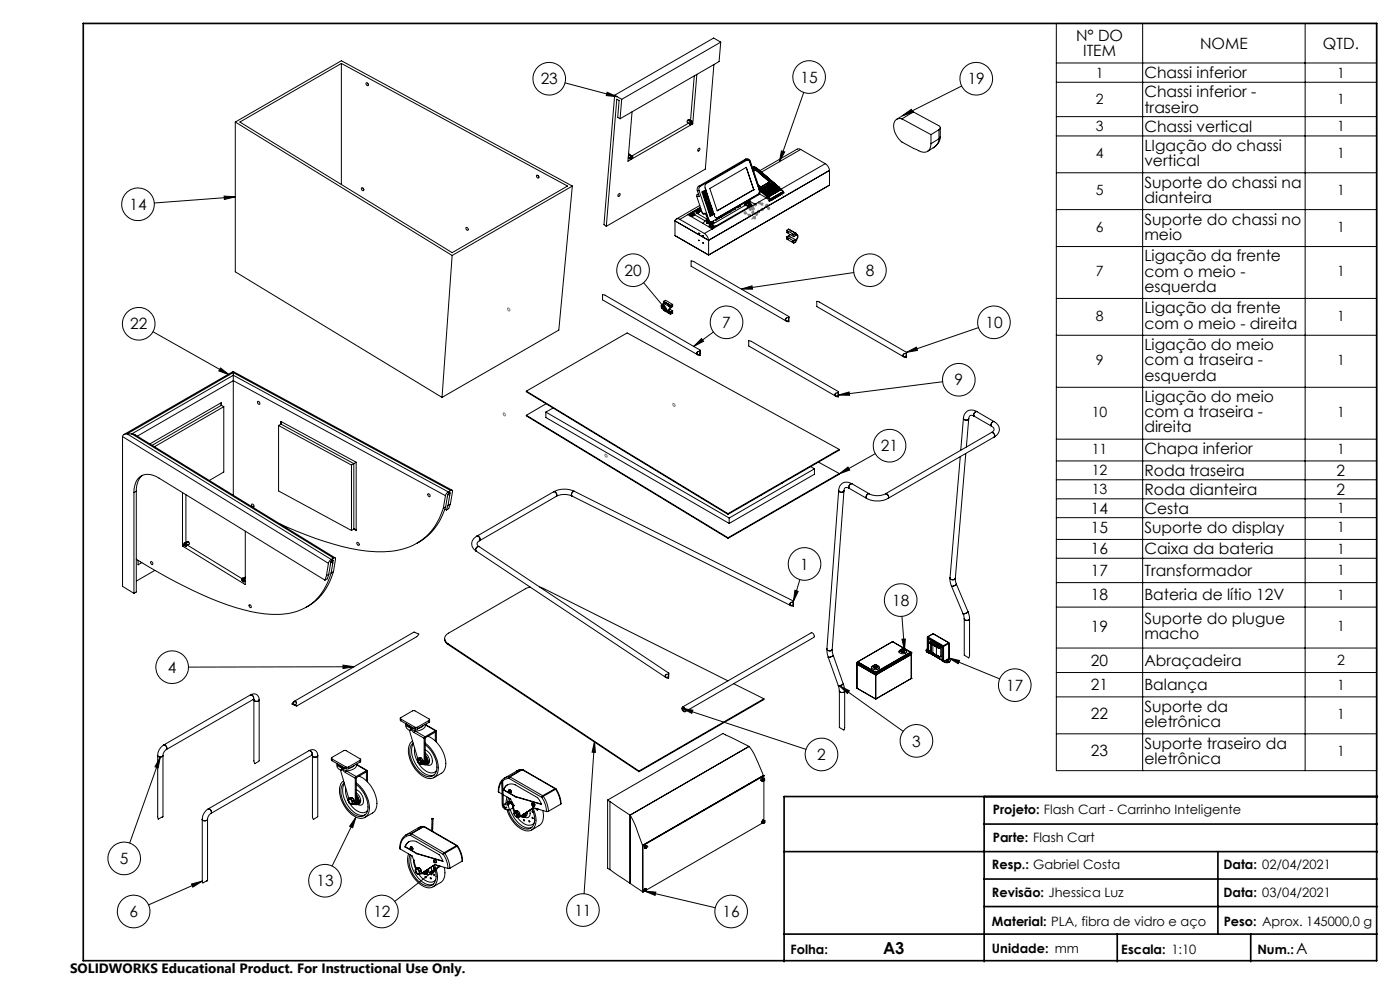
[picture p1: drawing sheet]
<svg xmlns="http://www.w3.org/2000/svg" width="420mm" height="295mm" viewBox="0 0 420 295" stroke-linecap="round" stroke-linejoin="round" font-family="sans-serif">
<defs><g id="words">
<text font-size="4.9" x="264.9" y="285.9">A3</text>
<g font-size="4.7">
<text x="322.8" y="12.4">N° DO</text>
<text x="325" y="16.9">ITEM</text>
<text x="360" y="14.6">NOME</text>
<text x="396.9" y="14.6">QTD.</text>
<text x="343.3" y="23.4">Chassi inferior</text>
<text x="162.2" y="25.3">23</text>
<text x="240.2" y="24.8">15</text>
<text x="290.3" y="25.3">19</text>
<text x="343.3" y="29.2">Chassi inferior -</text>
<text x="343.3" y="33.7">traseiro</text>
<text x="343.3" y="39.5">Chassi vertical</text>
<text x="343.3" y="45.2">LIgação do chassi</text>
<text x="343.3" y="49.8">vertical</text>
<text x="343.3" y="56.3">Suporte do chassi na</text>
<text x="38.8" y="62.9">14</text>
<text x="343.3" y="60.8">dianteira</text>
<text x="343.3" y="67.3">Suporte do chassi no</text>
<text x="343.3" y="71.9">meio</text>
<text x="187.3" y="82.7">20</text>
<text x="259.7" y="82.7">8</text>
<text x="343.3" y="78.4">Ligação da frente</text>
<text x="343.3" y="82.9">com o meio -</text>
<text x="343.3" y="87.4">esquerda</text>
<text x="343.3" y="94">Ligação da frente</text>
<text x="39.1" y="98.8">22</text>
<text x="216.7" y="98.3">7</text>
<text x="295.6" y="98.3">10</text>
<text x="343.3" y="98.5">com o meio - direita</text>
<text x="343.3" y="105">Ligação do meio</text>
<text x="343.3" y="109.5">com a traseira -</text>
<text x="286.4" y="115.6">9</text>
<text x="343.3" y="114.1">esquerda</text>
<text x="343.3" y="120.6">Ligação do meio</text>
<text x="343.3" y="125.1">com a traseira -</text>
<text x="343.3" y="129.7">direita</text>
<text x="264.3" y="135.3">21</text>
<text x="343.3" y="136.2">Chapa inferior</text>
<text x="343.3" y="142.7">Roda traseira</text>
<text x="401" y="142.7">2</text>
<text x="343.3" y="148.4">Roda dianteira</text>
<text x="401" y="148.4">2</text>
<text x="327.3" y="154">14</text>
<text x="343.3" y="154">Cesta</text>
<text x="327.3" y="159.7">15</text>
<text x="343.3" y="159.7">Suporte do display</text>
<text x="327.3" y="166.2">16</text>
<text x="343.3" y="166.2">Caixa da bateria</text>
<text x="240.1" y="170.8">1</text>
<text x="327.3" y="172.7">17</text>
<text x="343.3" y="172.7">Transformador</text>
<text x="267.6" y="181.6">18</text>
<text x="327.3" y="180">18</text>
<text x="343.3" y="180">Bateria de lítio 12V</text>
<text x="327.3" y="189.4">19</text>
<text x="343.3" y="187.1">Suporte do plugue</text>
<text x="343.3" y="191.6">macho</text>
<text x="50.4" y="201.7">4</text>
<text x="327.3" y="199.6">20</text>
<text x="343.3" y="199.6">Abraçadeira</text>
<text x="301.9" y="207.1">17</text>
<text x="327.3" y="206.9">21</text>
<text x="343.3" y="206.9">Balança</text>
<text x="327.3" y="215.7">22</text>
<text x="343.3" y="213.4">Suporte da</text>
<text x="343.3" y="218">eletrônica</text>
<text x="245.2" y="227.9">2</text>
<text x="273.7" y="223.8">3</text>
<text x="327.3" y="226.7">23</text>
<text x="343.3" y="224.5">Suporte traseiro da</text>
<text x="343.3" y="229">eletrônica</text>
<text x="36" y="259.1">5</text>
<text x="94.9" y="265.7">13</text>
<text x="38.8" y="275">6</text>
<text x="112" y="275">12</text>
<text x="172.3" y="274.5">11</text>
<text x="216.8" y="275">16</text>
<text x="388.8" y="285.9">A</text>
</g>
<g font-size="4.2">
<text x="328.7" y="23.3">1</text>
<text x="401.1" y="23.3">1</text>
<text x="328.7" y="31.3">2</text>
<text x="401.1" y="31.3">1</text>
<text x="328.7" y="39.4">3</text>
<text x="401.1" y="39.4">1</text>
<text x="328.7" y="47.4">4</text>
<text x="401.1" y="47.4">1</text>
<text x="328.7" y="58.4">5</text>
<text x="401.1" y="58.4">1</text>
<text x="328.7" y="69.5">6</text>
<text x="401.1" y="69.5">1</text>
<text x="328.7" y="82.8">7</text>
<text x="401.1" y="82.8">1</text>
<text x="328.7" y="96.1">8</text>
<text x="401.1" y="96.1">1</text>
<text x="328.7" y="109.4">9</text>
<text x="401.1" y="109.4">1</text>
<text x="327.5" y="125">10</text>
<text x="401.1" y="125">1</text>
<text x="327.5" y="136.1">11</text>
<text x="401.1" y="136.1">1</text>
<text x="327.5" y="142.5">12</text>
<text x="327.5" y="148.2">13</text>
<text x="401.1" y="153.9">1</text>
<text x="401.1" y="159.6">1</text>
<text x="401.1" y="166">1</text>
<text x="401.1" y="172.5">1</text>
<text x="401.1" y="179.9">1</text>
<text x="401.1" y="189.3">1</text>
<text x="401.1" y="199.5">2</text>
<text x="401.1" y="206.8">1</text>
<text x="401.1" y="215.6">1</text>
<text x="401.1" y="226.6">1</text>
</g>
<text font-size="4.1" x="21" y="291.7">SOLIDWORKS Educational Product. For Instructional Use Only.</text>
<g font-size="3.9">
<text x="297.8" y="243.9">Projeto: Flash Cart - Carrinho Inteligente</text>
<text x="297.8" y="252.5">Parte: Flash Cart</text>
<text x="297.6" y="260.4">Resp.: Gabriel Costa</text>
<text x="367" y="260.6">Data: 02/04/2021</text>
<text x="297.6" y="269">Revisão: Jhessica Luz</text>
<text x="367" y="269">Data: 03/04/2021</text>
<text x="297.6" y="277.5">Material: PLA, fibra de vidro e aço</text>
<text x="367.1" y="277.6">Peso: Aprox. 145000,0 g</text>
<text x="237.2" y="285.9">Folha:</text>
<text x="297.6" y="285.7">Unidade: mm</text>
<text x="336.4" y="285.9">Escala: 1:10</text>
<text x="377.2" y="285.9">Num.:</text>
</g>
</g></defs>
<g fill="none" stroke="#808080" stroke-width=".3">
<path d="M234.8 58.6h.1M223.1 63.8h.9M223.2 63.5l.7 .7M223.6 63.3v1M223.9 63.5l-.7 .7M224.3 64.6h1M224.5 64.2l.7 .7M224.6 62.7h1M224.7 62.4l.7 .7M224.8 64.1v1M225.1 62.2v1M225.2 61.9h1"/>
<path d="M225.2 64.2l-.7 .7M225.3 61.6l.7 .7M225.4 63.7h1M225.4 62.4l-.7 .7M225.5 62.6h.9M225.5 63.3l.7 .7M225.6 62.3l.7 .7M225.7 61.4v1M225.8 65.2h1M225.9 63.2v1M226 62.1v1.1M226 64.9l.7 .7"/>
<path d="M226 61.6l-.7 .7M226.1 61.4h1M226.2 63.3l-.7 .7M226.3 61l.7 .7M226.3 62.3l-.7 .7M226.3 64.7v1M226.4 64.2h1M226.6 63.9l.7 .7M226.6 60.9v.9M226.7 64.9l-.7 .7M226.9 63.7v1M227 61l-.7 .7"/>
<path d="M227 63.4h1.1M227.2 60.8h1l.7 .7M227.2 63.1l.7 .7M227.3 63.9l-.7 .7M227.4 60.4l.7 .7M227.6 62.9v1M227.8 60.3v1M227.9 63.1l-.7 .7M228.1 61.2h1M228.1 60.4l-.7 .7M228.2 62.8h1M228.3 62.4l.7 .8"/>
<path d="M228.6 60.7v1M228.7 62.3v1M228.9 60.8l-.7 .7M229 62.4l-.7 .8M229.4 61.8h1M229.6 61.5l1.3 1.3M229.6 61.6h1M229.8 61.2l.7 .7M229.9 61.3v1M230.1 62.5h1M230.1 61.1v1M230.3 61.5l-.7 .7"/>
<path d="M230.5 61.2l-.7 .7M230.6 62v1M230.9 62.1l-.7 .7M152.4 92.3a.46 .46 0 0 1 .5 .4 .46 .46 0 0 1-.3 .5l-.3-.6zM199.4 92.9l.2 .3zM199.4 90.7l.2 .4zM200.6 91.5l.3 .3zM200.6 93.6l.2 .4zM151.1 123.8a.44 .44 0 0 1 .5 .3 .44 .44 0 0 1-.3 .5l-.3-.3zM181.5 136.2a.44 .44 0 0 1 .6 .3 .44 .44 0 0 1-.3 .5l-.3-.3zM201.9 121a.45 .45 0 0 1 .6 .3 .45 .45 0 0 1-.3 .5l-.3-.3z"/>
<circle cx="237.1" cy="71.3" r=".17"/>
<circle cx="237.1" cy="69.2" r=".17"/>
<circle cx="238.3" cy="69.9" r=".16"/>
<circle cx="238.4" cy="72.1" r=".16"/>
</g>
<g fill="none" stroke="#000" stroke-width=".3">
<path d="M102.4 19v36.3M214.2 19.3l-2.6 31.4-29.7 17.1M216.2 12.6l-.5 5.9-29.7 17.1M216.2 12.6l-29.7 17.2M216.2 12.6l-2.1-1.2-29.7 17.1M316.9 7h96.1v224h-96.1zM316.9 18.9h96.1M342.8 7v224M391.5 7v224M70.6 36.6l65 40M70.6 36.6l31.8-18.4 69.3 37.6M70.6 36.6v44.9l62 37.6"/>
<path d="M72 36.6l30.4-17.6 67.9 36.8-34.7 19.9zM109.8 24.9a.44 .44 0 0 1 .6 .2 .44 .44 0 0 1-.2 .6l-.3-.3zM110.3 24.9l.2 .4M169.5 24.8l15.7 4.2M182.1 27.7l3.1 1.3-3.3-.3zM184.4 28.5l-3.2 38.9 .7 .4M184.4 28.5l2.1 1.3M186 35.6l-.7-.4 .4-5.1-.7-.4-3.1 38.1M186.5 29.8l-.5 5.8M189.6 33.5l-1.2 14.8 19.4-11.2M206.6 35.8l.8 .6M206.6 35.8v.3"/>
<path d="M206.6 35.8l.8 .5M206.6 36.9l-16.9 9.8M207.1 36.5l-.8-.5-.2 .3 .1 .3 .7 .5M207.3 37l.2 .2M207.3 36.7v-.1a.39 .39 0 0 0-.4 .3 .39 .39 0 0 0 .3 .5l.1-.1M207.3 36.7l-.1 .3 .1 .3M207.3 36.7v.6M207.4 36.3l.4 .2-.4 .7M207.4 36.3l.1 .3M207.5 36.6l.2 .2-.2 .4M207.5 36.6v.6M207.6 37l.2 .1"/>
<path d="M208.3 22.8l-1.1 13.4M209.1 22.3l-1.3 14.8M241.1 27.7l-7.3 20.8M270.6 35.6a1.95 1.95 0 0 0-2 .5 1.95 1.95 0 0 0-.5 2l.8 2.4 1.4 1.9 4.5 2.4a3.8 3.8 0 0 0 3.2 .7 2.44 2.44 0 0 0 1.3-2.4M270.6 35.6l8.7 4.8M270.7 34.7l2.7-1.9 .5 .9zM274 33.6l7.6 4.1a.64 .64 0 0 1 .5 .6 .64 .64 0 0 1-.4 .6M274 33.6l-1.3-.1-3.7 2.3M274 33.6l-3.4 2M281.7 38.9l-2.4 1.5M281.7 38.9v2.7M282.1 38.3v2.7"/>
<path d="M288.5 25.8l-17.8 8.9M316.9 24.7h96.1M316.9 35h96.1M67.2 58.8l3.4 .2-3.3 .8zM70.6 59l-24.3 1.9M108.5 56.3a.44 .44 0 0 1 .7 .3 .44 .44 0 0 1-.5 .5l-.3-.4zM108.9 56.4l.2 .4M161 52.6l.1-.1a.44 .44 0 0 1 .6 .3 .44 .44 0 0 1-.4 .5l-.3-.3zM161.4 52.6l.2 .4M171.7 55.8l-36.1 20.8M171.7 55.8l-4.1 43.2-35 20.1M185.6 58.2a.26 .26 0 0 1 .4-.1 .26 .26 0 0 1 0 .4l-.1 .1a.3 .3 0 0 1-.2 .3 .3 .3 0 0 1-.4-.3z"/>
<path d="M188.5 47.1l.4 .3M188.6 46.4l.6 .5M188.6 46.2l.9 .5M188.6 46.2v.3M188.6 46.2l.9 .4M188.7 47.3l-.2 .1M189.4 47.4l.2 .1M189.4 47v-.1a.41 .41 0 0 0-.5 .4 .41 .41 0 0 0 .5 .4v-.1M189.4 47l-.2 .4 .2 .2M189.4 47v.6M189.5 46.6l.3 .3-.3 .7M189.5 46.6l.1 .3"/>
<path d="M189.6 46.9l.2 .2-.2 .4M189.6 46.9v.6M209 58.9l1.7 5M209.2 58.4l-.2 .5M209.2 58.4h.4M209.2 57.2h.5M209.2 57.2l.6 1.7h-.8M209.5 44.6l.2-.1a.41 .41 0 0 1 .2 .5 .41 .41 0 0 1-.6 .2zM209.5 58.1l-.3 .3M209.6 55.9l-.4 .5v.8M209.6 55.9h.5M209.7 57.2l3 8.7"/>
<path d="M210.1 55.9a1.07 1.07 0 0 0-.4 1.3M211.1 57.5l-.3 .3 .3 .2M211.4 58.2l-.4 .3 .3 .2M211.6 59a.26 .26 0 0 0-.3 .2 .26 .26 0 0 0 .3 .3M211.7 57.2l-.3 .1 .3 .4M211.7 56.9l-1.1 .6 2.4 7.3 1.2-.6M211.7 56.9l2.5 7.3M211.9 59.7a.26 .26 0 0 0-.4 .2 .26 .26 0 0 0 .3 .3M211.9 57.9a.26 .26 0 0 0-.3 .2 .26 .26 0 0 0 .3 .3M212.2 58.6a.26 .26 0 0 0-.4 .3 .26 .26 0 0 0 .4 .2M212.4 59.3l-.3 .3 .3 .2M212.9 56.5l11-6.3 2.2 6.7-10.9 6.3z"/>
<path d="M223.6 47.8l-14 8.1M223.6 47.8h.5M224.1 47.8a.72 .72 0 0 1 1 .5l2.9 8.8a1.17 1.17 0 0 1-.4 1.3l-14 8M224.1 47.8l-14 8.1M224.3 48l.6 .5M224.4 47.7l-.8 .1M224.9 59.9l-.1 .3M224.9 48.5l2.9 8.4M224.9 48.5h.1M225 48.5a.7 .7 0 0 0-1-.4l-12.1 6.9a1.17 1.17 0 0 0-.4 1.3l.2 .6M225 48.5l2.8 8.4M225 59.9v1.1"/>
<path d="M226.1 51.2l.6-.3 4.3 3.6-2.8 1.6M226.1 50l-.4 .2 .6-.3 .4 .3M226.1 51.3l.6-.4 4.2 3.6-2.7 1.6M226.1 56.9h.1M226.7 50.3h.1M226.7 50.3l7.5 6.5-3.5 2.1-2.9-2.6M226.7 50.2l-.8 .5 .8-.4 5 4.4M226.7 50.2l7.7 6.6M226.7 50.3l-.8 .5M226.7 50.3l5 4.4M227.4 58.3l-12.1 6.9M227.4 58.3h.1"/>
<path d="M227.4 50.8h.1M227.4 50.8l6.3 5.3M227.4 58.3l-12 6.9M227.5 55.4l.7 .7M227.5 55.5l.7 .6M227.8 56.9v.6l-.4 .8M227.8 56.9h.1M227.8 56.9v.8l-.4 .6M227.8 56.5l2.9 2.5M227.9 58.1l2 1.2M228 51.3l5.6 4.8M228.1 57.2l2.9 2.5"/>
<path d="M228.7 56.7l.4 .4M228.7 56.7l.4 .3M229.1 56.6h.1M229.1 56.6l.3 .2M229.1 57v.1M229.3 57.2l.4 .3M229.3 57.2l.6-.4 .4 .4M229.4 56.8h.1M229.4 56.8l-.3 .2M229.5 56.2l.4 .4M229.5 56.2l.4 .5M229.5 56.2l.6-.3 .4 .3"/>
<path d="M229.7 57.5h.1M229.7 57h.1M229.7 57l.1 .3M229.7 57l.3 .3M229.8 56.7l-.4 .1M229.8 56.7l-.7 .4M229.8 56.7l-.5-.4-.6 .4M229.8 57.1v.2zM229.8 57.3h.1M229.8 57.6l.4 .4M229.8 57.6l.6-.3 .4 .3M229.8 56.3l.2-.2 .1 .3 .2-.1"/>
<path d="M229.8 56.3h.1M229.9 56.2l-.1 .1M229.9 56.2h.1M229.9 56.2v.1M229.9 56.3h.1M229.9 59.3l-3.4 1.9M229.9 56.6v.1M229.9 57.2h.1M229.9 57.2l-.1 .1M230 57.2v.1M230 57.3h.1M230 57.2h.1"/>
<path d="M230 56.2v.1M230 56.2h.1M230 56.7l.4 .4M230 57.3l-.3 .2M230 56.5h.1M230 56.3h.1M230 56.3v.2M230 56.5l-.1 .1M230.1 57.5h.1M230.1 57.5l.2-.1 .2 .4M230.1 57.5v.1M230.1 57.6h.1"/>
<path d="M230.2 55.8l.4 .4M230.2 58h.1M230.2 55.8l.6-.3 .4 .3M230.3 57.5h.1M230.3 56.3h.1M230.3 57.2l-.6 .3M230.3 57.5l-.2 .1M230.3 57.5l.1 .3M230.3 57.2l-.3 .1M230.3 56.3l-.3 .2M230.3 56.6h.1M230.3 56.6l.2 .2"/>
<path d="M230.4 58.1l.4 .4M230.4 58.1l.4 .3M230.4 57.1h.1M230.4 57.8h.1M230.4 57.8l-.2 .2M230.5 57.8h.1M230.5 56.8h.1M230.5 56.2l-.6 .5M230.5 56.2l-.2 .1M230.5 56.9h.2M230.5 56.7l.2 .2M230.5 56.9h.1"/>
<path d="M230.5 56.6h.1M230.5 56.7h.1M230.5 56.6v.1M230.5 56.6h-.2M230.5 56.7v.1M230.5 56.7l.2 .1M230.5 55.7v.2M230.5 55.9h.1M230.5 57.2l.4 .4M230.5 57.2l.7-.4 .4 .4M230.5 57.2l.5 .3M230.6 55.7l-.1 .2"/>
<path d="M230.6 55.7l.2 .1M230.6 55.8h.1M230.6 55.8l-.1 .1M230.6 55.7h.1M230.6 55.7v.1M230.6 56.2h.1M230.7 56.8h.1M230.7 56.8v.1M230.7 59l.3 .7M230.7 56.9l-.3 .2M230.7 56.9h.1M230.7 55.7l.1 .1"/>
<path d="M230.7 55.9h.2M230.7 56h.2M230.7 56h.1M230.7 55.7v.2M230.7 55.9h.1M230.7 55.7h.1M230.8 56.9h.1M230.8 56.9h-.1M230.8 56.3l.3 .4M230.8 56.3h.1M230.8 58.4v.1M230.8 56.3l.3 .3"/>
<path d="M230.8 55.8l.1 .1M230.8 55.8h.1M230.8 57.6l-.6 .4M230.8 57.6l-.3 .2M230.9 56l-.3 .2M230.9 57.2l.1 .2M230.9 57.2h.2M230.9 57.2h.1M230.9 55.9v.1M230.9 56h-.1M230.9 55.9h.1M230.9 56h.1"/>
<path d="M231 59.7l-.2 .5 .7-.4M231 57.1l-.1 .1M231 57.1h.1M231 56h.1M231 55.4l.3 .4M231 57.5l-.1 .1M231 56h-.1M231 55.4l.4 .3M231 57.3v.1M231 57.4h.2M231 57.4h.1M231 57.4h.3"/>
<path d="M231 56.7l-.6 .4M231 56.7l-.2 .2M231 56.7l-.4-.3-.6 .3M231.1 57.1v.1M231.1 57.1h.1M231.1 57.2h.1M231.1 57.2v.1M231.1 57.7l.4 .4M231.1 57.7l.4 .3M231.1 57.7l.6-.4 .4 .4M231.1 57.2l.2 .1M231.1 56.1h.1"/>
<path d="M231.1 56.6v.1M231.1 56.1l.1 .2M231.2 56.3l.1 .2M231.2 56.3h.1M231.2 55.8l-.6 .4M231.2 57.4l-.2 .1M231.2 55.8l-.2 .2M231.2 57.2l-.1 .1M231.2 57.2l.1 .1M231.2 57.2h.1M231.3 57.4h.1M231.3 57.4h-.1"/>
<path d="M231.3 56.5h.1M231.3 56.3h.2M231.3 56.5h.2M231.3 56.8l.4 .4M231.3 56.8l.6-.4 .4 .4M231.3 56.8l.4 .3M231.3 57.3v.1M231.3 56.3l.1 .2M231.3 56.3h.1M231.3 57.3h.1M231.3 55.4h.2M231.4 55.7l-.1 .1"/>
<path d="M231.4 55.3l-.1 .1M231.4 55.3l.4 .1M231.4 55.3h.1M231.4 58.1l-.6 .4M231.4 58.1l-.6 .3M231.4 58.1l-.4-.4-.6 .4M231.4 57.6l.1 .2M231.4 56.5h.1M231.4 56.5l-.3 .1M231.5 56.3l-.1 .2M231.5 56.3v.2M231.5 56.5h.1"/>
<path d="M231.5 56.3v.1M231.5 56.3h.1M231.5 57.6l.2 .2 .1-.1M231.5 57.6l.2 .1M231.5 57.6h.1M231.5 59.8l.1 .1M231.5 55.9l.4 .4M231.5 56.4v.1M231.5 58v.1M231.5 55.9l.4 .3M231.5 55.5h.1M231.5 57.8l.3 .1"/>
<path d="M231.5 57.8h.1M231.5 57.8v-.3l.3 .4M231.5 59.7l.1 .1M231.5 55.1l.1 .4M231.5 59.7v.1M231.5 55.1v.4M231.5 55.1v.1M231.5 55.3v.1M231.6 57.2l-.7 .4M231.6 57.2l-.3 .1M231.6 55.5h.1M231.6 55.5h-.1"/>
<path d="M231.6 56.7v.1M231.6 56.8h.2M231.6 56.8h.1M231.6 59.8v.1M231.7 56.7l-.1 .1M231.7 56.7l.2 .1M231.7 56.7h.1M231.7 57.1v.1M231.7 57.7h.1M231.7 54.7l-3.5 2-.4-.4M231.8 57.9h.1M231.8 56.3l-.7 .4"/>
<path d="M231.8 57.9l-.3 .1M231.8 55.4h-.2M231.8 56.3l-.4-.3-.6 .3M231.8 56.3l-.3 .2M231.8 57.7v.1M231.8 57.7h.1M231.8 56.8h.1M231.8 56.7h.1M231.8 57.2l.4 .5M231.8 57.2l.6-.3 .5 .3M231.8 57.8v.1M231.8 57.2l.4 .4"/>
<path d="M231.9 56.8h-.1M231.9 56.8h.1M231.9 56.8v.2M231.9 56.2v.1M231.9 57h.1M231.9 56.8l.1 .2M232 57h.1M232 57l-.3 .1M232 55.9h.1M232 56.3l1 .9M232 56.3l.8-.4 1 .8M232.1 55.6l-.1 .3"/>
<path d="M232.1 55.6h.1M232.1 57.7l-.6 .4M232.1 55.3l-.7 .4M232.1 55.3l-.8 .5M232.1 57.7l-.3 .1M232.1 55.6l-.1 .2h.3M232.1 55.3l-.4-.4-.7 .5M232.2 57.6v.1M232.3 56.8l-.6 .4M232.3 56.8l-.3 .1M232.3 55.8l-.3 .1M232.7 56.4l.1 .3 .3-.1"/>
<path d="M232.7 55.8h.1M232.7 55.8l-.8 .5M232.7 55.8l-.4-.4-.8 .5M232.7 55.8l-.8 .4M232.7 56.5l.4 .1M232.9 57.2l-.7 .5M232.9 57.2l-.7 .4M233 57.2h.1M233.2 56.5l-.1 .1M233.6 56.1h.1M233.6 56.1v.1M233.7 56.1h-.1"/>
<path d="M233.7 56.1v.1M233.8 56.7l-.8 .5M234.2 58.1h.1M234.2 58.1l-2.7 1.6M234.2 58.1l.2 .1M234.4 56.8l-3.7 2.2M234.4 56.8l.6 .6M234.4 58.2l-2.8 1.6M234.4 58.2l-2.8 1.7M234.4 45.2l1 .4-1.6 2.9zM234.5 58.1l.1 .1M234.5 57l.5 .4"/>
<path d="M235 57.4l-.2 .5-.5 .3M235 57.5l.2 .3-4.4 2.6-.9-1.1M235 57.4l-4 2.3M240.2 44.8l-1.1-.1-11.1 6.5M240.2 44.8l7.4 4.3M240.2 44.8l-11.7 6.8M247.6 49.1l.8 .8 .4 1.2M247.6 49.1l-13.3 7.6M248.8 51.1l-36.2 20.9M248.8 51.1v4.4l-36.2 21M279.3 40.4v2.7M280 44.3l-1.7 1.1"/>
<path d="M281.7 41.6a3.1 3.1 0 0 1-1.7 2.7M281.7 41.6l-2.4 1.5M282.1 41a3.9 3.9 0 0 1-2.1 3.3M282.1 41l-.4 .6M316.9 40.8h96.1M316.9 51.8h96.1M135.6 76.6l-3 42.5M139.8 68.2a.42 .42 0 0 1 .6 .3 .42 .42 0 0 1-.3 .5zM202.5 66.2l10.1 5.8M202.5 66.2v4.4l10.1 5.9M203.9 65.8a.87 .87 0 0 0-1.4 .4M203.9 65.8l7.4 4.2"/>
<path d="M206.4 64.4l7.3 4.2M207.4 64.2l.1 .2M207.4 64.2h.1M207.4 64.2v.3M207.5 64.6l.1 .1M207.5 64.1v.3M207.5 64.1l-.1 .1M207.5 64.4h.4M207.5 64.4l.1 .1M207.6 64.5h.1M207.6 64.5v.2M207.8 64l-.3 .1"/>
<path d="M207.8 64l.4 .1M207.8 64h.2M207.9 64.4l-.3 .1M207.9 64.4l.2 .1M208 64.7h-.2M208 64h.1M208 64l.2 .1M208.1 63.7l-.9 .5-.2 .5v-.1M208.1 63.7l-.2 .3M208.1 64.5h.1M208.1 64.5v.2M208.2 64.1v.2"/>
<path d="M208.2 64.1l.1 .1M208.2 64.3l-.3 .1M208.2 64.3l-.1 .2M208.3 64.2h.1M208.3 64.4l3.3 1.8M208.3 64.2l-.1 .1M208.3 64.2v.3M208.9 63.4v.5l3.2 1.8M208.9 63.3l.1 .1M208.9 63.3h.1M208.9 63.3v.3M209 63.4l.2 .2"/>
<path d="M209 63.4v.2M209 63.6h.2M209 63.6h.1M209 63.6v.2M209 63.2v.2M209 63.2l-.1 .1M209.2 63.1h.1M209.2 63.1l-.2 .1M209.2 63.1l.2 .1M209.2 63.6h.2M209.4 63.2h-.4M209.4 63.2l.3 .1"/>
<path d="M209.4 63.2h.3M209.4 63.6h.1M209.4 63.6v.3M209.6 72l.1 .2zM209.6 63.5l-.4 .1M209.6 63.5l-.2 .1M209.7 63.2h.1M209.7 63.2v.1M209.7 63.3l-.1 .2M209.7 63.3l.1 .1M209.7 70h.1M209.8 63.5h-.2"/>
<path d="M209.8 63.4v.1M209.8 72.1l-.1 .1M209.8 63.4v.3M209.9 61.6l-7 4.1M210.1 62.2l-6.2 3.6M210.2 63.2v.1M210.2 63.3l.4 .2M210.2 62.5l-2.1 1.2M210.3 62.6l-1 .5M210.4 63.1l-.2 .1M210.7 63.9l.3 .3h.9M210.7 63.9l1.1 .1 .7 1.9"/>
<path d="M210.9 66.9l1-1 .5 .3 .4 .7M210.9 70.6l.1 .1zM210.9 72.7l.1 .2zM211 70.7h.1M211 72.8l-.1 .1M211.3 70l.7 .6 .6 1.4M211.7 64.2h.1M211.7 64.2l.6 1.1M211.9 66.6h.3l-.1 .3zM212 66.3h.2a.34 .34 0 0 1 .3 .4 .34 .34 0 0 1-.4 .3 .34 .34 0 0 1-.2-.5zM212 65.8h.1M212 65.8v.1"/>
<path d="M212 66.7l.2 .1M212 66.3h.1M212 66.3l.3 .1 .2 .4M212.1 65.8l.4 .1M212.1 66.6l.1 .2M212.1 66.6h.1M212.1 65.8l-.3 .2M212.1 66.6l-.1 .1M212.1 65.8h-.1M212.1 66.6l.1 .1M212.1 60.4l-.3 .2 .3 .3M212.2 66.7v.1"/>
<path d="M212.3 61.1l-.3 .3 .3 .2M212.3 65.3l-.3 .6M212.4 67h.1M212.5 66.8l-.1 .2M212.5 65.9l.7 .6M212.5 65.9h.2M212.6 61.9l-.3 .1 .3 .4M212.6 72v4.5M212.7 65.9a.67 .67 0 0 0 .9 .5M212.7 60.1a.26 .26 0 0 0-.4 .2 .26 .26 0 0 0 .4 .3M212.8 66.9v1.2M212.8 62.6l-.3 .2 .3 .3"/>
<path d="M212.9 66.4l.1 .4M212.9 60.8l-.3 .3 .3 .2M213 66.8l-.2 .1M213 67.3l.2 .1M213 66.8v.7l.2-.1M213 67v.1M213.1 63.3l-.2 .1a.25 .25 0 0 0-.1 .3 .25 .25 0 0 0 .3 .1M213.1 61.5l-.3 .3 .3 .3M213.1 66.9l-.1 .1M213.1 66.5l-.1 .4M213.2 66.5l-.1 .4M213.2 66.8v.6"/>
<path d="M213.2 67.9l-.4 .2M213.2 67.9h.7M213.3 64.1h-.2a.27 .27 0 0 0-.1 .3 .27 .27 0 0 0 .3 .2M213.4 66.5h.1M213.4 62.3l-.3 .1 .3 .4M213.4 66.5v.8l.2-.1M213.4 67l.2 .2M213.4 66.5l-.1 .1M213.5 66.5l-.1 .2M213.6 66.6l-.2 .2M213.6 66.5v.7M213.6 63h-.2a.27 .27 0 0 0-.1 .4 .27 .27 0 0 0 .3 .1"/>
<path d="M213.6 66.4v.2M213.7 67.6l.2 .1a.37 .37 0 0 1-.3 .4 .37 .37 0 0 1-.4-.2M213.7 68.6h.1M213.7 67.6l-.5 .3M213.7 68.6l-2.4 1.4M213.8 67.5l.7 .3 .5-.2M213.8 66.4v.6l.5-.2M213.8 67.5l-.1 .1M213.9 63.8l-.3 .1 .3 .3M214 66.2v.7l-.2 .1M214.1 68.1l-1 .2M214.1 68.1v.3"/>
<path d="M214.2 64.2l.1 .5a.7 .7 0 0 0 1.1 .5M214.2 64.2h.1M214.3 66.8l-.5 .7M214.7 65.8v.1M215 67.6l-.9 .5M215.3 65.2l-.3 .1M215.3 65.2h.1M215.7 65.3v.2l-.8 .5-.3-.1M216.2 65.1h.1M216.2 65v.1M216.3 64.9v.2M218.6 63.6h.5"/>
<path d="M220.4 62.6h.2M220.6 62.6l-4.4 2.5M220.6 62.6v.1M221.4 62v.2M221.5 61.9v.3M222 61.6l.1 .1M222.1 61.7v.1M222.1 61.8l-.8 .5h-.4M223.1 61l.5 .3M223.5 61.5l-9.2 5.3M223.5 61.5l.7 .3M223.6 60.7v.6"/>
<path d="M223.9 61.1l-.3 .2M223.9 61.1l.1 .1M223.9 60.5v.6M224 61.2l-.5 .3M224 60.5v.7M224.1 61.6h-.1M224.1 61.6h.7M224.2 62.3l-9.2 5.3M224.2 61.8h.1M224.2 61.8l.2 .3-.2 .2M224.2 60.4v.6l.2-.1M224.2 60.8l.2 .1"/>
<path d="M224.3 60.3l-.1 .1M224.4 60.4l-.2 .2M224.4 60.4l-.2 .1M224.4 60.3v.6M224.5 60.2l-.1 .2M224.6 61.3l.2 .1a.37 .37 0 0 1-.3 .4 .37 .37 0 0 1-.4-.2M224.6 60.1v.7l.2-.1M224.6 61.3l-.5 .3M224.6 60.5l.2 .2M224.7 60.1l.1 .1M224.8 60.2l-.2 .1M224.8 60v.7"/>
<path d="M225 61.8l-.8 .5M225 61.8v.3M225 61h.1M225 61a.42 .42 0 0 1 .3 .5 .42 .42 0 0 1-.3 .3M225 61l-.4 .3M225 60.4l1.5 .8M225.3 61.4l.5 .2M225.3 61.4v.5M226.5 61.2h.1M226.5 61.2l-12.8 7.4M236 69v.7l2.1 1.3M236 71v.7l2.1 1.2"/>
<path d="M236 69l2.1 1.3M236 71l2.1 1.3M236.5 69.6h.1M236.5 71.7l-.1 .1M236.6 68.7l-.6 .3M236.6 68.7l2.2 1.2M236.6 70.7l2.1 1.2M236.6 70.7l-.6 .3M236.6 68.7h.1M237 70.3l-.4 .4M237.7 72.3l.1 .2zM237.7 70.4h.1"/>
<path d="M237.8 72.4l-.1 .1M238.1 71l.6-.4a.52 .52 0 0 1 .7 .3 .52 .52 0 0 1-.4 .7l-.3 .3M238.1 70.3v.7M238.1 72.3v.6M238.7 70h.1M238.7 70.5a.55 .55 0 0 1 .7 .1 .55 .55 0 0 1-.1 .8l-.6 .7M238.7 70l-.6 .3M238.7 71.9l-.6 .4M238.8 72h.1M238.8 70.1l.4 .3M238.8 70.4l-.1 .1M238.8 69.9v.5"/>
<path d="M238.8 72v.5l-.7 .4M238.8 69.9l-.1 .1M316.9 62.8h96.1M316.9 73.9h96.1M45.9 99.5l22.9 12.9M193.1 84.7l7.7 9.3M198.3 91.7l.7-.6 1.8 2.9zM199 90.9l-.5 .8v.7l2.4 1.5M199 90.4v.5M199 92.8v.2l2.2 1.2M199 90.4l2.2 1.2M199 90.9l2.2 1.2"/>
<path d="M199.1 90.4h.1M199.1 90.4l2.1 1.2M199.1 90.4h-.1M199.1 90.4l.6-.4 2.1 1.3M199.3 92.9l.1 .3 .3-.1M199.4 90.7l.2 .4M199.4 93l.2 .2M199.6 90.8v.1M199.6 90.9h.1M200.6 93.7l.2 .3 .1-.2M200.6 91.4l.3 .3-.1 .1zM200.7 91.4l.2 .4"/>
<path d="M200.7 93.2l.5 .3M200.8 91.5l.1 .1M200.8 93.8h.1M200.8 92.6l1 .6M200.9 93.8h.1M201.2 92.1l-.5 .7a.54 .54 0 0 0-.2 .7 .54 .54 0 0 0 .7 .2M201.2 93.7h.1M201.2 91.6v.5M201.2 93.7v.5M201.2 92.2l-.4 .6a.44 .44 0 0 0-.2 .5 .44 .44 0 0 0 .6 .2M201.2 92.2h.1M201.2 91.6v.6"/>
<path d="M201.2 91.6h.1M201.8 93.2l-.6 .3M201.8 91.3v.6l-.6 .3M201.8 93.2v.7l-.6 .3M201.8 91.3l-.6 .3M214 99.5l-5.9 4.4M222.4 86.6l3.2-.9 .1 1zM235.7 95.5l.4-.2a.41 .41 0 0 1 .6 0 .41 .41 0 0 1 0 .6v.1a.45 .45 0 0 1-.4 .5 .45 .45 0 0 1-.5-.3l-.2-.3zM236.6 95.2a.58 .58 0 0 1 0 .7 .58 .58 0 0 1-.8 .1l-.1-.3 .3-.4M236.7 95.2v-.3l-28.8-16.6a.43 .43 0 0 0-.6 .1 .43 .43 0 0 0 0 .6v.8l28.6 16.5M256.2 81.7l-33.8 4.9M293.5 98.2l-21.5 7.4"/>
<path d="M316.9 89.5h96.1M66.1 110.3l2.7 2.1-3.1-1.2zM70 111.4v.3M70 111.4l65.6 35.6M70 111.4l-32.9 18.9M70 111.7v.8M70 111.7l65.2 35.3M70 111.7l-31.9 18.4M70 112.5v1.6M70 114.1v34.4M70 114.1l63.6 34.5M70 112.5l64.5 35"/>
<path d="M70 112.5l-30.5 17.6M70 114.1l-28.8 16.6M157.9 117.3v.1l60.5 36.8M157.9 117.3l60.5 36.7M157.9 117.3l30.2-17.5 63.7 34.9M209.1 105.6l1-.3v.5a.48 .48 0 0 1-.1 .7 .48 .48 0 0 1-.7-.1l-.3-.4zM210 105.3l-.1 .8a.44 .44 0 0 1-.7 .1 .44 .44 0 0 1 .1-.7M210.1 105.3v-.3l-28.8-16.6a.41 .41 0 0 0-.6 .1 .41 .41 0 0 0 .1 .5v.9l28.5 16.5M210.5 101.5l.6 .8-3 1.6zM250.5 118l.4-.2a.42 .42 0 0 1 .6 0 .42 .42 0 0 1 0 .6v.6h-.4a.62 .62 0 0 1-.6-1zM251.4 117.7v.3a.47 .47 0 0 1-.1 .6 .47 .47 0 0 1-.6-.1 .47 .47 0 0 1 .1-.6M251.5 118.4l3.2-.9 .2 1z"/>
<path d="M251.5 117.7v-.3l-26.3-15.2a.45 .45 0 0 0-.6 .1 .45 .45 0 0 0 0 .6v.8l26.2 15.1M271.1 106.2l.9-.3v.5a.48 .48 0 0 1-.1 .7 .48 .48 0 0 1-.7-.1 .49 .49 0 0 1-.3-.4 .49 .49 0 0 1 .2-.4zM271.9 105.9v.1a.56 .56 0 0 1-.1 .7 .56 .56 0 0 1-.7 .1l-.1-.4 .3-.3M272 105.6l2.9-1.5 .3 1zM272 105.6l-26.4-15.1a.45 .45 0 0 0-.6 0 .45 .45 0 0 0 0 .6v.8l26.2 15.1M272 105.6v.3M282.8 114.4l-31.3 4M316.9 100.5h96.1M316.9 116.1h96.1M36.8 130.9l61.7 38M36.8 130.9v44.9l3.4 2.1M38.1 130.1a1.22 1.22 0 0 0-1.3 .8"/>
<path d="M38.1 130.1l61.2 37.6M38.1 130.1h1.4M39.5 130.1l.9 .2 60.1 37M39.5 130.1l60.5 37.2M66.4 120.7v.8M66.4 121.5l.7 .4M66.4 120.7l-21.4 12.4M66.4 121.5l-20.8 12M67.1 121.9v19.6l-4.3 2.5M67.1 121.9l-20.7 12M77.4 120.3l.4 .1 .2 .5a.27 .27 0 0 1-.2 .3 .27 .27 0 0 1-.4-.2zM83.6 127.6v19.6l21.8 11.8"/>
<path d="M83.6 127.6l21.8 11.8M84.2 126.3l.2 .5-.1 .3M84.2 126.3l22.7 12.3M84.2 126.3v.9M84.3 127.1l-.7 .5M84.3 127.1l21.9 11.9M105.4 139.4v19.6M106.2 139l-.8 .4M106.2 139v19.6M106.9 138.6l-.7 .4M106.9 138.6v20.4M157.9 124.5l60.5 36.7"/>
<path d="M157.9 124.5v.2l60.5 36.7M163.8 123.5v1.7l55 31.7M163.8 123.5l55 31.8M163.8 121l-5.9 3.5M165.9 122.3l-2.1 1.2M243.2 139.9l1.1 .7M245.5 138.5l6.3 3.5M251.8 134.7v.2l-33.4 19.3M251.8 134.7l-33.4 19.3M262.6 136l-10.8 6.1M288.1 136.9l-3.1 36.4M289 125.4l.7 .5h.6l.3-.4"/>
<path d="M289 125.4a.89 .89 0 0 0 .8 .5 .89 .89 0 0 0 .8-.4M289 125.4l-.8 9.6M289.7 136l-3.1 37.4M290.6 125.5l-.7 8.5M292.3 124.8a.94 .94 0 0 0-1.1-.3 .94 .94 0 0 0-.6 1M292.3 124.8l5.2 3M293.1 123.4a2.48 2.48 0 0 0-2.7-.3 2.48 2.48 0 0 0-1.4 2.3M293.1 123.4l-.8 .4-.2 .6 .2 .4M293.1 123.4l-.5 .1-.3 .3-.2 .5 .2 .5M293.1 123.4l5.1 3M297.5 127.8a.96 .96 0 0 1 .7 .9 .96 .96 0 0 1-.7 1M297.5 129.7l.7 .4 .2 .5-.2 .4"/>
<path d="M297.5 129.7l.7 .3 .2 .6-.2 .4M297.5 129.7l-31.9 18.3M298.2 126.4a2.49 2.49 0 0 1 1.6 2.3 2.49 2.49 0 0 1-1.6 2.3M298.2 126.4h-.2l-.5 .4-.2 .6 .2 .4M298.2 126.4l-.4 .1-.3 .3-.2 .5 .2 .5M298.2 131l-31.8 18.4M316.9 131.7h96.1M316.9 138.2h96.1M40.2 147.7a4.8 4.8 0 0 1 3.4-5.5 6.3 6.3 0 0 1 4.1 1.1l49.8 30.6M40.2 147.7v30.2M40.9 147.3l-.7 .4M40.9 147.3v30.2l-.7 .4"/>
<path d="M42.8 142.5a5.5 5.5 0 0 0-1.9 4.8M54.8 147.7v16M55.8 148.3v14.3M73.6 159.3v16l-18.8-11.6M75.5 151.2l.3-.1 .3 .4a.33 .33 0 0 1-.1 .6 .33 .33 0 0 1-.4-.4zM106.1 158.6l.8 .4M106.2 158.6l.3 .1 .4 .3M106.2 158.6l-.8 .4M128.4 148.1l.6 .3a.36 .36 0 0 1-.2 .6 .36 .36 0 0 1-.4-.5zM133 152.3a17.7 17.7 0 0 1-17.9 13.1 50.2 50.2 0 0 1-17.8-3.1l-5.6-2-7.7-3.2M133.5 152.7l.4 .2M133.6 148.6l-.6 3.7"/>
<path d="M133.7 151.9a17.9 17.9 0 0 1-8.6 11M133.7 151.9l-.7 .4M134.3 148.2l-.6 3.7M134.3 148.2l.6 .3M134.4 151.5l-.5 1.4M134.5 147.5l-.6 .5-.3 .6M134.6 147.7l.3-.2v.4M134.6 147.8l.3 .1M134.6 147.7l-.3 .5M134.9 147.9l.1-.1-.1 .7M134.9 148.5l-.5 3M135.1 151.1l-.7 .4"/>
<path d="M135.1 151.1l-.5 1.4-.7 .4M135.2 147a.33 .33 0 0 1 .4 0 .33 .33 0 0 1 .1 .4l-.6 3.7M135.2 147l-.7 .5M166.1 147.4l.4 .1 .4 .4v.9M166.1 147.4l.8 .4 .1 .5-.1 .5M166.1 147.4l-23 13.3M166.9 148.8l-23 13.3M171.6 148.7a5.6 5.6 0 0 0-4.7 .1M171.6 148.7l65.7 32.9M172.3 147.3a7.2 7.2 0 0 0-6.2 .1M172.3 147.3a.94 .94 0 0 0-.7 1.4M172.3 147.3l-.4 .1-.4 .5 .1 .8"/>
<path d="M172.3 147.3l65.8 32.9v.3M218.4 154v.2M218.8 155.3v1.6M228.5 148.4h-.1M234.8 144.8h-.1M244.3 140.6v1.6l-25.5 14.7M244.3 140.6l-25.5 14.7M251.6 147a.88 .88 0 0 0 .8 .6 .88 .88 0 0 0 .8-.4M251.6 147a.88 .88 0 0 0 .7 .6 .88 .88 0 0 0 .9-.4M251.6 147l-3.5 47.6M251.8 142.1l2.6-2.1 .5 .9zM251.8 142l-33.4 19.2"/>
<path d="M251.8 142v.2l-33.4 19.2M253.2 147.2l-3.5 47.5M254.8 146.4a.9 .9 0 0 0-1.1-.2 .9 .9 0 0 0-.5 1M254.8 146.4l5.2 3M255.6 145a2.45 2.45 0 0 0-2.6-.3 2.45 2.45 0 0 0-1.4 2.3M255.6 145l-.5 .1-.4 .5 .1 .8M255.6 145l-.4 .1-.5 .5 .1 .8M255.6 145l5.2 3M260 149.4a7.1 7.1 0 0 0 6.4 0M260.8 148a5.5 5.5 0 0 0 4.8 0M260.8 148l-.5 .1-.4 .5 .1 .8M260.8 148l-.4 .1-.5 .5 .1 .8"/>
<path d="M265.6 148l.5 .1 .3 .4 .2 .4-.2 .5M265.6 148l.8 .4 .2 .6-.2 .4M316.9 143.8h96.1M316.9 149.5h96.1M316.9 155.2h96.1M40.9 167.6a139.8 139.8 0 0 0 29.9 14.6 30.6 30.6 0 0 0 18.2 1.1 16 16 0 0 0 10.3-11.5M41.4 168v1.3l1.1-.6M45.3 168.4l.5 .3a.35 .35 0 0 1-.2 .6 .35 .35 0 0 1-.4-.5zM46.5 171l-5.6 3.2M55.3 163.4l-.5 .3M55.4 162.9l-.2 .2 .2 .4M55.4 162.9v.6"/>
<path d="M55.5 162.7l-.3 .2 .3 .7M55.5 162.7l-.1 .2M55.6 163.1l.1-.3 .3 .2a.41 .41 0 0 1 .1 .5 .41 .41 0 0 1-.5 .3v-.1M55.6 163.1l.2 .2-.2 .4M55.6 163.4l-.2 .1M55.6 163.1v.6M55.8 162.9l.8-.4 .2 .2v.4l-.7 .4M56.2 163.4l16.4 10.1M56.4 162.3l-.9 .4M56.4 162.3v.3M72.7 173.6l-.1 .2 .1 .4M72.7 173.6v.6"/>
<path d="M72.9 173.3l-.4 .3 .3 .7M72.9 173.3l-.2 .3M73 173.7l.1-.2 .2 .4a.34 .34 0 0 1 .1 .4 .34 .34 0 0 1-.4 .1M73 174.3v.1M73 173.7l.1 .4-.1 .2M73 174.1l-.3 .1M73 173.7v.6M73.6 174.1h.1M73.6 174.1l-.2 .1M73.6 173l-.7 .3M73.6 173.3l-.4 .2M97.9 172.6l-.4 1.3"/>
<path d="M98.5 168.9l-.6 3.7M98.6 172.2l-.4 1.3-.7 .4M98.6 172.2l-.7 .4M99.3 168.5l.5 .3M99.3 167.7l-.5 .5-.3 .7M99.5 168l-.3 .5-.6 3.7M99.5 168l.3-.2v.3M99.5 168l.3 .1M99.8 168.1l.1-.1-.1 .8M99.8 168.8l-.5 3M100 171.4a16.7 16.7 0 0 1-8.1 10.6M100 167.3a.35 .35 0 0 1 .5-.1 .35 .35 0 0 1 .1 .4l-.6 3.8"/>
<path d="M100 171.4l-.7 .4M100 167.3l-.7 .4M107.1 162.7l.5 .1a.4 .4 0 0 1 .2 .5 .4 .4 0 0 1-.5 .2 .4 .4 0 0 1-.2-.5zM142.8 165.2l57 37.9M143.1 160.7a2.45 2.45 0 0 0-1.6 2.2 2.45 2.45 0 0 0 1.3 2.3M143.1 160.7a.89 .89 0 0 1 .8 1.4M143.1 160.7l.4 .1 .4 .5 .1 .6-.1 .2M143.7 163.9h-.4l-.4 .4-.2 .6 .1 .3M143.7 163.9a.88 .88 0 0 0-.8 .4 .88 .88 0 0 0-.1 .9M143.7 163.9l56.9 37.9M143.9 162.1a.91 .91 0 0 0-.8 .8 .91 .91 0 0 0 .6 1M159 176l-1.1 .4-23.3 13.4a1.68 1.68 0 0 0-1.2 1.5 1.68 1.68 0 0 0 1 1.6"/>
<path d="M161.9 176l56.5 28.1M218.4 161.2v.2M238.5 177l1 .3-1.5 3zM240 173.8l-2 6.5M285 173.3v.8l.5 1.7M285 173.3l.3 .4 .5 .1 .6-.1 .2-.3M285 173.3a.88 .88 0 0 0 .8 .5 .88 .88 0 0 0 .8-.4M285.5 175.8l3.4 8.2M286.6 173.4l.3 1.7M286.9 175.1l-.7 .6-.7 .1M286.9 175.1l-.7 .5-.7 .2M286.9 175.1l3.5 8.3"/>
<path d="M316.9 161.7h96.1M316.9 167.4h96.1M316.9 174.7h96.1M74.8 181.3l.4 .1 .2 .4a.3 .3 0 0 1-.2 .4 .3 .3 0 0 1-.4-.3zM102.9 199.4l3.3 .5-3.3 .5zM106.2 199.9l-49.6 .1M124.2 189.5l-36 20.8M124.2 189.5l1.4 .6-.6 .8-36 20.7M133.4 191.5l.2 .9 .8 .8M134.4 192.9v.3M134.4 192.9l57.3 38.2M134.4 193.2l57.3 38.2"/>
<path d="M237 180.9l.5-.4a.45 .45 0 0 1 .5 .1 .45 .45 0 0 1 .1 .6v.1a.45 .45 0 0 1-.4 .5 .45 .45 0 0 1-.5-.3zM237.9 180.5a.55 .55 0 0 1 0 .8 .55 .55 0 0 1-.8 0l-.1-.3 .3-.4M248.1 194.6l.4 2.4M248.1 194.6l.3 .4 .4 .1 .6-.1 .3-.3M248.1 194.6l.2 .4 .4 .1h.7l.3-.4M248.5 197l3 8.6M249.7 194.7l.3 1.8M250 196.5l-.7 .4-.8 .1M250 196.5l-.8 .5h-.7M250 196.5l3 8.5M257.1 199.1h.1M257.1 198.7v7.6"/>
<path d="M257.1 199.1v.1M257.1 198.6v.1M257.1 198.7h.1M257.1 198.6h.1M257.1 199.1l5.6 3.2M257.1 198.7l5.6 3.2M257.2 198.7h.1M257.2 198.7l5.5 3.1M257.3 198.6h.1M257.3 198.4h.1M257.3 198.6v.1M257.3 198.6l-.1 .1"/>
<path d="M257.3 198.4v.2M257.3 198.5l-.2 .1M257.3 198.4l5.4 3.1M257.3 198.4v.3M262.1 200l.4 .2 .5-.1M262.1 199.7h.2M262.1 200l.4 .2M262.2 199.5l.1 .2M262.2 199.5l-.1 .2M262.3 199.7l.4 .1M262.3 199.7l.2 .2M262.5 199.3l-.3 .2"/>
<path d="M262.5 199.3l.5 .1M262.5 199.9v.3M262.7 199.8l-.2 .1M263 199.4l.1 .2M263 199.4l.1 .1M263 199.8h-.3M263 199.8v.3M263.1 199.6l-.4 .2M263.1 199.6l-.1 .2M263.1 199.5l.1 .1a.63 .63 0 0 1 .6 .8M263.1 199.6h.1a.61 .61 0 0 1 .5 .7 .61 .61 0 0 1-.8 .4h-.8a.59 .59 0 0 1-.6-.6 .59 .59 0 0 1 .7-.6l-.5 .2-.2 .7M263.1 199.5v.7l-.4 .2-.6-.2v-.5"/>
<path d="M263.1 199.8l-.1 .3M263.1 199.5v.1M267.7 192.4h.1M267.7 192.4l-10.4 6M267.8 192.4l5.4 3.1M267.8 192.4h.1M270.3 195.1a.53 .53 0 0 0 .6 .6 .53 .53 0 0 0 .5-.6M270.4 195.2l.3 .2 .5-.1M270.4 195.2l.2 .2 .6-.1M270.4 194.9l.1 .1M270.4 195.2l.3 .2M270.4 194.9v.3"/>
<path d="M270.4 194.7l.1 .3M270.4 194.7v.2M270.5 195h.5M270.5 195l.2 .1M270.6 184.8l.8 10.1M270.6 191.6h1l-.2 3.3zM270.7 195.1v.3M270.8 194.5l-.4 .2M270.8 194.5l.4 .1M271 195h.2M271 195l-.3 .1M271.2 194.6l.1 .2"/>
<path d="M271.2 194.6l.2 .1M271.2 195v.3M271.2 195.3l-.5 .1M271.3 194.8l-.3 .2M271.3 194.8l-.1 .2M271.4 194.8h.1a.63 .63 0 0 1 .5 .8M271.4 194.8h.1a.61 .61 0 0 1 .4 .8 .61 .61 0 0 1-.8 .4h-.6a.62 .62 0 0 1-.8-.5 .62 .62 0 0 1 .7-.7l-.6 .3-.1 .5M271.4 195.1l-.2 .2M271.4 194.7l-.1 .1M271.4 194.7v.4M273.2 195.5h.1M273.2 195.5v.1"/>
<path d="M273.2 195.7h.1M273.2 195.5l-10.5 6M273.2 195.6v.1M273.2 195.5v.2M273.2 195.6l.2 .1M273.3 195.7l-10.6 6.1M273.4 195.7v.1M273.4 195.8h.1M273.4 195.7h.1M273.4 196.2l-10.7 6.1M273.4 195.8l-10.7 6.1M273.4 196.2h.1"/>
<path d="M273.4 195.8v7.6M277.8 195v.1M278 195.4l.1 .1M278.1 194.6a.41 .41 0 0 0-.3 .4 .41 .41 0 0 0 .3 .4M278.1 195.4l.2 .1M278.1 195.5l.2 .1M278.1 195.4v.1M278.1 194.6h.1M278.2 191.1v4.3M278.2 191v.2M278.2 191.2l.3 .5M278.2 195.4l.1 .1"/>
<path d="M278.2 191h.1M278.3 191v.1M278.3 195.5h.1M278.3 195.6h.1M278.3 191.1l4.5 2.7M278.3 191.1l.3 .5 3.9 2.3M278.3 191l-.1 4.4M278.3 195.5v.1M278.3 191.1l-.1 .1M278.3 191h.1M278.3 195.4v.2M278.3 195.6l.2 .1"/>
<path d="M278.3 190.9v.2M278.3 190.9l-.1 .1M278.3 195.6l.3 .1M278.3 190.9l4.7 2.7M278.5 195.7h.2M278.5 191.7h.1M278.6 195.7h.1M278.6 191.7l-.1 4M278.6 195.7h-.1M278.8 192.6l.1 .2M278.8 195.2l.1 .2M278.9 192.7l.3-.4 3 1.8"/>
<path d="M278.9 192.7l.2 .1M278.9 192.8l.2 .1M278.9 195.3l.2 .1M278.9 192.7v.1M278.9 195.3v.1M278.9 195.4l.2 .1M279.1 192.8h.1M279.1 192.8v.1M279.1 195.4v.1M279.1 195.5h.1M279.1 192.8l.2 .1M279.1 195.4h.2"/>
<path d="M279.1 192.8v2.2M279.1 195.4h.1M279.3 192.9l.3 .2M279.3 192.9h-.2M279.3 195.5h-.2M279.3 192.9l.1 .1M279.3 195.5l.1 .1M279.3 195.5h.1M279.3 195.5l.1 .2M279.3 195.4v.1M279.4 194.8l-.5 .5M279.4 195.6v.1"/>
<path d="M279.4 195.6h.1M279.4 195.7h.1M279.5 192.9l.1 .2M279.5 195.6h.1M279.5 192.9l-.1 2.4M279.5 192.9l-.1 .1M279.6 193.1l.4 .2M279.6 195.7h-.1M279.6 193.1l.2 .1M279.6 195.7l.2 .2M279.6 195.7l.2 .1M279.6 195.6v.1"/>
<path d="M279.6 195.7h.1M279.8 195.8h.1M279.8 193.2l.2 .1M279.8 195.8h.2M279.8 193.2l.1 2.5M279.8 195.8v.1M279.9 190h.1M279.9 190l4.7 2.7M279.9 190l-1.6 .9M280 195.9h-.2M280 193.3l.1 .1M280 193.3h.1"/>
<path d="M280 193.3l.1 .2M280 195.9l.1 .1M280 195.8v.1M280 195.8l.1 .4M280 195.9h.1M280.1 193.4v.1M280.1 196v.2M280.2 193.4l.2 .1M280.2 193.5h.1M280.2 196h.2M280.2 196.1h.1M280.2 193.4h-.1"/>
<path d="M280.2 193.4v.1M280.2 196v.1M280.2 193.5h-.1M280.2 196h-.1M280.2 196.1l-.1 .1M280.3 193.5l.2 .1M280.3 193.5h.1M280.3 193.5l.2 .2M280.3 196.1l.2 .1M280.4 196l-.1 .1M280.4 196l.1 .4M280.5 193.7h.1"/>
<path d="M280.5 193.6h.1M280.5 193.6v.1M280.5 193.6l.2 .1M280.5 196.2h.2M280.5 196.3h.2M280.5 196.2h.1M280.5 196.2v.2M280.5 196.3v.1M280.7 193.7h-.2M280.7 193.7l.1 .1M280.7 193.7l.1 .2M280.7 196.3l.1 .2"/>
<path d="M280.7 196.3l.1 .1M280.7 196.3h.1M280.7 196.2v.1M280.8 193.8h.1M280.8 193.8v.1M280.8 193.9h.1M280.8 196.5h.1M280.9 193.8l.2 .1M280.9 196.4h.2M280.9 196.4v.1M280.9 196.4h-.1M280.9 193.9v2.4"/>
<path d="M281 193.9h-.1M281 196.5h-.1M281 193.9l.2 .1M281 193.9l.2 .2M281 196.5l.2 .1M281 196.5h.1M281.1 196.4v.1M281.1 193.9h-.1M281.1 196.4l.1 .4M281.2 194v.1M281.2 196.6v.2M281.2 196.6h.1"/>
<path d="M281.2 196.8h.1M281.2 194l.2 .1M281.2 194.1h.2M281.2 196.6h.2M281.2 194h.1M281.2 194.1h.1M281.4 196.7l-.2 .1M281.4 194.1l.2 .1M281.4 194.1l.2 .3M281.4 196.7l.2 .2M281.4 196.6v.1M281.4 194.1h.1"/>
<path d="M281.4 196.6l.2 .4M281.6 194.2h.3M281.6 194.4h.3M281.6 196.9h.3M281.6 197h.3M281.6 194.2v.2M281.6 196.9v.1M281.9 194.2v.2M281.9 196.9v.1M282.2 194.1v2.8M282.2 194.1l-.3 .1M282.2 196.9l-.3 .1"/>
<path d="M282.2 194.2l-.3 .2M282.2 196.7l-.3 .2M282.2 196.8v.1M282.6 198l.2 .2M282.6 197.9l-4-2.3 4 2.4M282.6 198l.2 .1M282.6 193.9h-.1M282.8 198.1h.4v.2M282.8 198.1l.1 .1M282.8 198.1h.1M282.8 193.8l-.3 .1M282.9 198.1h.1"/>
<path d="M282.9 198.1l.1 .1M282.9 193.9v4.3M282.9 193.9l-.3 .1v4M283 193.6l-.2 .2M283 193.7v.1M283 193.6l.1 .2M283 193.7l-.2 .1M283 193.6v.1M283 193.8l-.1 .1M283 193.7v4.5M283 193.8h.1M283 198.2h-.1"/>
<path d="M283.1 193.8l-.2 .1M283.1 198.1l-.1 .1M283.1 198.3l.1 .1M283.1 198.3h.1M283.1 198.1v.2M283.1 198.2h-.1M283.2 198.3v.1M283.2 198.4l.2 .1M283.2 198.4h.1M283.4 198.5h1.4M283.4 198.5l.5 .2 .9-.2M283.4 198.5h.1"/>
<path d="M284.5 198.1l.1 .1M284.5 198.1l-.5 .1M284.5 198.1h.1M284.6 197.2l15.3 6.3M284.6 192.7l.1 .2M284.6 192.7h.1M284.6 197.5l.1 .1M284.6 192.7l-1.6 .9M284.6 197.2v.3M284.6 197.5l-1.4 .8M284.6 197.2h.1M284.6 197.3h.1"/>
<path d="M284.6 197.2l3.3 .8-.4 1zM284.7 197.6a.46 .46 0 0 1 .4 .3 .46 .46 0 0 1-.3 .5M284.7 197.6l-1.5 .8M284.7 192.8v.1M284.7 192.9l-1.6 .9M284.7 197.2h-.1M284.7 197.1v.1M284.7 192.9v4.3M284.8 198.5h.1M284.8 198.4v.1M284.9 198.4l-.1 .1M285.1 198.1h.1"/>
<path d="M288.9 184l.4 1.5M289.3 185.5l.6 .5 .7-.1 .3-.4M289.3 185.5v11l1.3 .7 .3-.7v-11M289.3 185.5l.2 .4 .5 .1 .5-.1 .4-.4M290.4 183.4l.5 2.1M290.4 183.4l-.9 .6h-.6M290.4 183.4l-.8 .5-.7 .1M316.9 182h96.1M316.9 194.3h96.1M75.1 208.3a1.63 1.63 0 0 1 1.8-.1 1.63 1.63 0 0 1 .9 1.6M75.1 208.3l.5 .1 .4 .4v.9M75.1 208.3a.9 .9 0 0 1 .9 1.4"/>
<path d="M75.1 208.3l-26 15.1M76 209.7l-26.1 15M76.1 209.6l.1 .2M76.2 209.8a.92 .92 0 0 0 1.6 0M76.2 209.8v18.6a.45 .45 0 0 0 .4 .5 .45 .45 0 0 0 .5-.3l.7-.5v-18.3M76.2 209.8l.5 .5 .7-.1 .4-.4M76.2 209.6l-.2 .1M87.9 210.5l.2-.1a.5 .5 0 0 1 .7-.1 .5 .5 0 0 1 .1 .7l-.2 .4 .3 .2-1.4-.5zM88.9 210.8l-.1-.3a.51 .51 0 0 0-.8 .3 .51 .51 0 0 0 .7 .6l.2 .1M120.1 215.3l.1 .8M120.2 215.6v-.4l4-2.2 4.6 2.6-.1 .4M120.2 215.6l4.3 2.4"/>
<path d="M120.2 215.6v.5M120.2 216.1l4.3 2.5M122.2 217.2l.6 .6M122.8 218.9l2.5 8.6M122.8 217.8l1.1 .4M122.9 217.6h.1M122.9 217.6l-.1 .2M123.2 218.4l1.1 1.2M123.2 218.3l1.4 .9M123.2 218.3l1.2 .1M123.2 218.3a1.74 1.74 0 0 1-1.4-1.3v.7a1.68 1.68 0 0 0 1.4 1.3v-.6M123.2 218.3v.1"/>
<path d="M124.3 219.6l2.9 1.7M124.5 218.6h.7M124.5 218h.7M124.5 218v.6M124.6 219.2l-.3 .4M124.6 219.2l2.9 1.7M125.2 218v.6M127 217.5l-.6 .5-.9 .3M127.5 217.2l.2 .2M127.6 217.1l.3 .3M127.7 217.4a2.76 2.76 0 0 1-3.1 1.8M127.7 217.4h.2"/>
<path d="M127.7 217.4l2.9 1.7M127.9 217.4l2.9 1.6M128.7 216l-3.5 2M128.7 216v.5M128.7 216.5l-3.5 2.1M128.9 215.8l-.2 .7M130.6 219.1l.3 .1v3.3M130.6 219.1l-3.1 1.8M199.8 202.2l.8-.1v-.3v.8a.47 .47 0 0 1-.1 .7 .47 .47 0 0 1-.7-.1 .5 .5 0 0 1-.3-.5 .5 .5 0 0 1 .3-.5zM200.5 202.1a.6 .6 0 0 1 0 .7 .6 .6 0 0 1-.7 .2l-.2-.4 .2-.3M204.6 212.3l37.2 12.4M204.6 212.3l3.3 .6-.4 1z"/>
<path d="M204.6 212.1a.8 .8 0 0 1 .9 .4 .8 .8 0 0 1-.1 .9l-.7-.5zM204.7 212l38.6-22.3 .5 .1 .3 .3 .2 .6-.2 .4-38.6 22.3M204.8 212.1l.5 .2a.5 .5 0 0 1 .4 .6 .5 .5 0 0 1-.6 .4 .5 .5 0 0 1-.4-.6zM220.1 205l9.1 4.5M229.2 209.5v.2l-37.5 21.7M229.2 209.5l-37.5 21.6M251.5 205.6l.3 1.6M251.8 205.6l19.2 13.7M251.8 205.6l3 1.5-.6 .8zM251.8 207.2a.91 .91 0 0 0 1.6 0M251.8 207.2l.7 .4h.5l.4-.4M251.8 207.2v10.9l.7 .4a.49 .49 0 0 0 .6 .3 .49 .49 0 0 0 .3-.7v-10.9"/>
<path d="M253 205l.4 2.2M253 205l-.7 .5-.8 .1M253 205l-.6 .4-.9 .2M257.1 206.3h.1M257.1 206.3l5.6 3.3M262.7 209.6h.1M262.7 202.3h.1M262.7 209.5h.1M262.7 201.9h.1M262.7 201.5h.1M262.7 201.8h.1M262.7 202.4h.1"/>
<path d="M262.7 209.5v.1M262.7 201.5v.3M262.7 201.9v7.6M262.7 201.9v7.7M263 200.1l-.5 .1M273.4 203.4h.1M273.4 203.4l-10.7 6.2M316.9 201.6h96.1M316.9 208.9h96.1M316.9 220h96.1M47.3 226.5v18.5a.42 .42 0 0 0 .3 .5 .42 .42 0 0 0 .5-.3l.8-.4-.2 .2M47.3 226.5l.7 .4 .6-.1 .3-.3"/>
<path d="M47.3 226.5l.6 .4 .8-.1 .2-.3M48.1 226.9l-.7 3.3-.9-.3zM48.1 226.9l-9.2 25.8M48.9 226.5v18.3M49.1 223.4l-1.3 1.3-.5 1.8M49.1 223.4l.7 .3 .3 .5-.2 .5M49.1 223.4h.4l.4 .4 .2 .5-.2 .4M49.9 224.7l-.7 .7-.3 1.1M92.7 225a1.63 1.63 0 0 1 1.8-.1 1.63 1.63 0 0 1 .8 1.6M92.7 225h.4l.5 .6-.1 .8M92.7 225l.5 .1 .4 .4-.1 .9M92.7 225l-30.2 17.5"/>
<path d="M93.5 226.4l-30.2 17.5M93.7 226.3v.2M93.7 226.3l-.2 .1M93.7 226.5l.1 18.6a.46 .46 0 0 0 .4 .5 .46 .46 0 0 0 .5-.3l.6-.5v-18.3M93.7 226.5l.6 .5 .6-.1 .4-.4M93.7 226.5a.92 .92 0 0 0 1.6 0M99.4 227.3l.2 .7M99.6 227.5v-.4l3.5-2.1h.5l4.5 2.5v.4M99.6 227.5l4.2 2.4M99.6 227.5v.5M99.6 228l4.2 2.5M101.5 229.2l.7 .6"/>
<path d="M102.1 230.8l2.5 8.6M102.2 229.8l1 .3M102.2 229.6h.1M102.2 229.6v.2M102.5 230.3l1.1 1.3M102.6 230.2l1.3 .9M102.6 230.2l1.1 .2M102.6 230.2a1.88 1.88 0 0 1-1.5-1.3v.9a1.69 1.69 0 0 0 1.4 1.2v-.7M102.6 230.2l-.1 .1M103.1 234.1a4.2 4.2 0 0 0-.9 4.9 8.5 8.5 0 0 0 6.1 6.4 2.87 2.87 0 0 0 2.5-3.6 10.4 10.4 0 0 0-3.9-7.1M103.3 234.7a4.4 4.4 0 0 0-.4 5.3 6.8 6.8 0 0 0 5.5 4.8 2.8 2.8 0 0 0 1.9-3.7 9.2 9.2 0 0 0-3.4-5.9M103.3 234.9a7.1 7.1 0 0 0 2.3 8.1l1.2 .9a2.93 2.93 0 0 0 2.8 .3"/>
<path d="M103.6 231.6l3 1.7M103.7 236.2v1.7l.8 2.2M103.8 230.5h.7M103.8 229.9h.7M103.8 229.9v.6M103.9 231.1l-.3 .5M103.9 231.1l3 1.7M104.5 239.9l.3 .8M104.5 239.4h.3M104.5 239.4v.5M104.5 229.9v.6M104.6 239.6a.77 .77 0 0 1 .9 .5 .77 .77 0 0 1-.2 .9l-.7-.6z"/>
<path d="M104.7 239.6v.8l.4 .5 .4 .1M104.8 239.4l-.3 .5M104.8 239.4l.6 .4M105.2 239.4l.2 .4M105.2 239.4h-.4M105.2 239.2h.2M105.4 239.8l.4 .4M105.4 239.8l.3 .8M105.6 239.1l.7 .8M105.6 239.1l-.4 .3M105.6 239.1l-1.1 .3M105.7 239.3l.5 .5"/>
<path d="M106.3 239.9l-.5 .3M106.3 239.9v.9l-.5 .2M106.3 229.5l-1.5 .8M106.6 233.3v7.2M106.9 232.8l-.3 .5M106.9 229.1l.1 .2M106.9 239.2l.2 .4a.79 .79 0 0 1-.4 1.2M106.9 238.3a1.82 1.82 0 0 1 .3 2.9h-.3M106.9 238.8l.5 1.1a.85 .85 0 0 1-.1 1.1 .85 .85 0 0 1-1 .1M106.9 238.4a1.75 1.75 0 0 1 .2 2.8M106.9 236.8a3.4 3.4 0 0 1 1.9 4.3 1.23 1.23 0 0 1-1.5 .1 1.51 1.51 0 0 0 .5-2.5l-.9-1M106.9 229.1l.3 .2"/>
<path d="M107 229.3a2.86 2.86 0 0 1-3.1 1.8M107 229.3l3 1.7M107.2 229.3h-.2M107.2 229.3l3 1.7M107.7 232.7a9.1 9.1 0 0 1 5.2 9.6l-.8 1.2-2.6 1.5M108.1 228.4l-3.6 2.1M108.1 227.9l-3.6 2M108.1 227.9v.5M108.2 227.7l-.1 .7M109.9 234.1v-2.7l-3 1.8v7.1M110 231l.2 .1v3.3M110 231l-3.1 1.8"/>
<path d="M123.8 222.2a4.4 4.4 0 0 0-.9 5.3 8.3 8.3 0 0 0 6 5.9 2.83 2.83 0 0 0 2.6-3.6 10.4 10.4 0 0 0-3.9-7M123.9 222.8a4.8 4.8 0 0 0-.2 5.7 6.2 6.2 0 0 0 5.7 4.3 3.1 3.1 0 0 0 1.6-4 9.4 9.4 0 0 0-3.4-5.5M124 223a7.1 7.1 0 0 0 2.3 8l1.5 1.1a2.71 2.71 0 0 0 2.5 .2M124.4 224.3a7.2 7.2 0 0 0 4.9 7.4 1.91 1.91 0 0 0 1.7-.7M125.3 227.8l.2 .8M125.4 227.4h.3M125.4 227.4l-.1 .4M125.4 228.1a.34 .34 0 0 1 .3-.4 .34 .34 0 0 1 .4 .4l.1 .1a.33 .33 0 0 1 0 .5 .33 .33 0 0 1-.4 0M125.4 227.9a.42 .42 0 0 1 .7 .3 .42 .42 0 0 1-.4 .5zM125.5 227.8h.1M125.5 228.6l.7 .5M125.5 227.8l.6 .2 .2 .6-.2 .2"/>
<path d="M125.6 227.8l.6 .2v.8v-.7l-.4-.4zM125.7 227.4l-.4 .4M125.7 227.4l.6 .5M125.7 227.4h.3M126 227.4l.3 .5M126.1 228.8h.1M126.2 229.1h.3M126.3 227.9l.3 .4M126.3 227.9l.2 .8M126.4 227.3l.5 .8M126.4 227.3l-1 .1M126.4 227.3l-.4 .1"/>
<path d="M126.5 228.7l-.3 .4M126.5 228.7v.4M126.6 228.3l-.1 .4M126.9 228.1v.8l-.4 .2M126.9 228.1l-.3 .2M127.2 228.5a.56 .56 0 0 1-.2 .6 .56 .56 0 0 1-.6 0M127.2 221.3v7.2M127.5 220.9l-.3 .4M127.6 228.4l-.2 .5-.4 .2M127.6 227.3l.1 .4a.79 .79 0 0 1-.3 1.2M127.6 226.3l.7 1.4a1.01 1.01 0 0 1-.7 1.6M127.6 226.8l.5 1.2a.84 .84 0 0 1-.1 1 .84 .84 0 0 1-1.1 .1"/>
<path d="M127.6 226.5a1.75 1.75 0 0 1 .2 2.7M127.6 224.8a3.3 3.3 0 0 1 1.7 4.5l-.7 .2-.6-.3a1.51 1.51 0 0 0 .4-2.5l-.8-.9M127.6 228.4l-.4 .1M128.4 220.7a9.1 9.1 0 0 1 5.1 9.6l-1 1.4-2.3 1.4M130.6 222.2v-2.7l-3 1.7v7.2M149.6 237.5l1 .6M150.5 234.1l.1 5.3a3.5 3.5 0 0 0 .5 2.8l.3 .2 .7-.2M150.5 234.1h.3zM150.5 234.4a4.3 4.3 0 0 0-.9 3.1M150.8 234.1l.2 5.5a2.77 2.77 0 0 0 .3 2.4l.6-.1M150.9 238.2l2.3 1.4 .5 1.6M151.1 236.8a2.44 2.44 0 0 1 3.5-1.5l6.7 3.9 1.2 2-7.9-2.3"/>
<path d="M151.1 236.8l3.5 2.1M151.2 236.8l3.5 2M151.2 236.8h-.1M151.3 233.3a4.2 4.2 0 0 0-1.7 4.2M151.3 233.3h.1M152.2 238.9l-.4 1.9M152.2 235.3l-.6 .6-.4 .9M152.6 239.2l-.3 1.4M152.6 237.1l.4 .2v.3zM152.7 236.8a.48 .48 0 0 1 .6 .3 .48 .48 0 0 1-.3 .6l-.4-.4zM152.7 237.4l.1 .1M152.7 233.4l-1 .1-.9 .6"/>
<path d="M152.7 233.4l9.8 5.6M152.8 236.8l.4 .1 .1 .8M152.8 236.8h.1M152.8 237.2l.1 .2M152.8 237.2h.1M152.8 237.1v.4M152.8 237.1l-.1 .3M152.8 237.3l-.1 .1M152.8 237.2v.1M152.8 237.3l.1 .1M152.9 232.8l-.2 .6M152.9 232.8l.1 .1"/>
<path d="M152.9 232.8l-1.5 .5M152.9 237.4h.1M152.9 237.4l.1 .1M153 239.4l-.2 1M153 237.5h-.2M153 232.9l-.3 .5M153 232.9l9.8 5.7M153.3 237.7h.1M154.7 238.8l7.7 2.3M154.7 238.8l-.1 .1M155.1 231.1l-3.7 2.2M156.5 230.7l.2 .1"/>
<path d="M156.5 230.7l-1.4 .4M156.5 230.7l-3.6 2.1M156.7 230.7l.2 .1M156.7 230.7l-1.6 .4M156.7 230.8h.2M156.7 230.7h-.2M156.7 230.8l-3.7 2.1M156.7 230.8l9.8 5.6M156.9 230.8l9.8 5.6M162.5 239l1.2 2.4 .3 1.9M162.8 238.6l-.3 .4M162.8 238.6l.2 .1"/>
<path d="M163 238.7l-.5 .3M163 238.7l1 2.1 .5 2.4M166.5 236.4l.2 .2M166.5 236.4h.2M166.5 236.4l-3.7 2.2M166.7 236.4l.1 .1M166.7 236.6l1 2.1 .5 2.4M166.7 236.6l-3.7 2.1M166.8 236.5a7.1 7.1 0 0 1 1.4 4.6M166.8 236.5l-.1 .1M178.4 222.3l-3.2 45.6M178.4 222.3l.2 3.3-1-.1z"/>
<path d="M182.3 239.9l.7 .4M182.3 239.9v20.4l.7 .4M191.7 231.1v.3M224.7 223.8l-7.8-3.9-34.6 20M224.7 223.8a32.5 32.5 0 0 1 4.3 8.7M224.7 223.8l-35.7 20.6M228.2 233.5l.4 .3M228.2 233.9l.4 .2M228.5 233.2l.4 .2M228.6 234l.2 .2M228.6 233.8v.2M228.6 233.8h.1"/>
<path d="M228.6 234v.1M228.6 234.1l.2 .1M228.6 234.1h.1M228.8 233.6l-.2 .4M228.8 233.6l-.2 .2M228.8 234.2h.1M228.8 233.2l.4 .2M228.9 233.4l-.1 .2M228.9 233.4h.1M228.9 234.2h.1M228.9 233.4h.2M229 232.5h.1"/>
<path d="M229 232.5l-36.2 20.9M229 232.5l.2 .1M229.1 234l-.3 .2M229.1 233.4l-.3 .2M229.1 233.4l.1 .3M229.1 233.4h.1M229.1 234l-.2 .2M229.2 232.6l-36.3 20.9M229.2 232.6v.9M229.2 233.9v12.1M229.2 233.7l-.1 .3M229.2 233.5v.2"/>
<path d="M229.2 233.8h.1M229.2 233.7v.1M229.2 233.8l-.1 .2M48.7 244.9v.1M60.7 245.6a.92 .92 0 0 0 1.6 0M60.7 245.6l.5 .5 .6-.1 .5-.4M60.7 245.6v18.6a.4 .4 0 0 0 .3 .5 .4 .4 0 0 0 .5-.3l.8-.4-.2 .1M62.3 245.6v18.4M62.5 242.5l-1.3 1.3-.5 1.8M62.5 242.5a.9 .9 0 0 1 .8 1.4M62.5 242.5h.3l.4 .4 .2 .4-.1 .6M63.3 243.9l-.7 .7-.3 1"/>
<path d="M104.8 240.7l.6 .4M105 241a4.5 4.5 0 0 0 4.6 2.5l.7-.5M105.7 240.6l-.3 .5M105.7 240.6l.1 .4M105.8 240.2l-.1 .4M105.8 241l-.4 .1M106.3 240v.6M106.6 240.5a.56 .56 0 0 1-.3 .5 .56 .56 0 0 1-.6 .1M106.8 245l-7.2 14.7M106.8 245l-1 3.2-.9-.5zM106.9 240.3l-.2 .5-.4 .3M106.9 240.3l-.3 .2"/>
<path d="M120.1 254.5l3.6 2.1 1.1 3.7M121.5 253.9a2.39 2.39 0 0 1 3.5-1.6l6.7 3.9 1.2 2-7.9-2.3M121.5 253.9l3.5 2M121.6 253.8l3.5 2.1M121.6 253.8l-.1 .1M121.8 250.3a4.1 4.1 0 0 0-1.7 4.2M122.6 256a8.8 8.8 0 0 0 5.5 10.1 2.76 2.76 0 0 0 3.1-3.5l-.8-3.3M122.7 252.3l-1.1 1.5M123 256.3a7.9 7.9 0 0 0 4.1 8.9 2.41 2.41 0 0 0 2.7 .1 2.41 2.41 0 0 0 1-2.6l-.1-1.1-.7-2.1M123.1 254.3h.2l.1 .3zM123.2 250.4a3.5 3.5 0 0 0-3.1 4.1M123.2 250.4l9.8 5.7"/>
<path d="M123.2 253.8l.5 .3a.38 .38 0 0 1 0 .7 .38 .38 0 0 1-.6-.3zM123.2 253.8h.1M123.2 253.8l.5 .2 .2 .5M123.3 254.3v.1M123.3 254.2l-.2 .2M123.3 254.2l.1 .4-.3-.2M123.3 254.2v.1M123.3 254.3l-.2 .1M123.3 249.9l-.1 .5M123.3 249.9l.1 .1M123.3 249.9l-1.5 .4M123.3 254.4h.1"/>
<path d="M123.4 256.5a7.9 7.9 0 0 0 5.4 8.8l1.2-.3M123.4 250l-.2 .4M123.4 250l9.8 5.6M123.7 254.7h.1M123.9 254.5l-.1 .2M124.1 257.9l.6 2.5M125.1 255.9l7.8 2.2M125.1 255.9h-.1M125.5 248.2l-3.7 2.1M127 247.8h.1M127 247.8l-1.5 .4M127 247.8l-3.7 2.1"/>
<path d="M127.1 247.8h.2M127.1 247.8l-1.6 .4M127.1 247.8h-.1M127.1 247.8l-3.7 2.2M127.1 247.8l9.8 5.7M127.3 247.8h-.2M127.3 247.8l9.8 5.7M129.6 245.4l-.1 3.7M129.9 245.4l-.1 3.8M130.1 258.3l.2 .2zM130.2 257.8l-.1 .6 .4 .3 .2-.1M130.2 257.8l.5 .1 .1 .7-.1-.7z"/>
<path d="M130.9 259.3l.9 .6M131.7 259.9l-13.3 10.3M131.7 259.6l.1 .2M131.8 259.8v.1M132 259.7l-.2 .1M132.1 259.7l-.3 .2M133 256.1l1.1 2.4 .3 1.9M133.2 255.6l-.2 .5M133.2 255.6l.3 .2M133.5 255.8l-.5 .3M133.5 255.8l1 2.1 .5 2.4M136.9 253.5l.2 .2"/>
<path d="M136.9 253.5l-3.7 2.1M137.1 253.5l.2 .1M137.1 253.7l1 2 .5 2.5M137.1 253.5h-.2M137.1 253.7l-3.6 2.1M137.3 253.6a6.5 6.5 0 0 1 1.3 4.6M137.3 253.6l-.2 .1M138.6 258.2l-3.6 2.1M151.1 241.2l1.3 .1M151.1 241.2l.2 .8M151.4 242.4l.1 .3 1.4 .1M152.3 240.6h-.1"/>
<path d="M152.3 240.6h1M152.3 240.6l-1.2 .6M152.3 240.6h.1M152.4 241.3l.5 1.5M152.4 240.7l.1 .1M152.4 240.7h.1M152.4 240.7h.2M152.5 240.8h.1M152.5 240.7h.1M152.5 240.7v.1M152.6 240.7h.1M152.6 240.4l-.2 .1h1.1"/>
<path d="M152.6 240.4h.1M152.6 240.4l-.3 .2M152.6 240.4h.2M152.8 240.4h.7M152.8 240.4h.1M153 240.4h.1M153.1 242.6a7.8 7.8 0 0 0 5.2 5.6l1.3-.2M153.3 240.6h.1M153.3 240.6l.2 .1M153.4 240.4h.1M153.5 240.7l-1.1 .6M153.5 240.7l.5 1.5-1.1 .6"/>
<path d="M153.5 240.5l-.2 .1M153.5 240.5l.2 .7M153.5 240.5h.1M153.7 241.2h.4M153.7 241.2l.1 .4M153.7 241.1h.1M153.7 241.1v.1M153.7 241.2h.1M153.8 241.4h.1M153.8 241.3l.2 .3zM153.8 241.4v.1M153.8 241.3h.1"/>
<path d="M153.8 241.3v.1M153.8 242.2l.5 1.3M153.8 241.2v.1M153.8 241.5l.1 .1M153.8 241.3l.1 .1M153.8 241.6l.2 .4M153.9 241.6h.1M153.9 241.4h.1M153.9 241.2l.1 .4M153.9 241.6l.5 1.6M153.9 241.4v.2M153.9 241.4l-.1 .1"/>
<path d="M153.9 241.4h-.1M154 242h-.1M154.1 241.2l.1 .4h-.4M154.1 241.2h.1M154.3 243.7v.2M154.3 244a.54 .54 0 0 1 .7 0 .54 .54 0 0 1 0 .7h-.4M154.3 243.7v.4M154.3 243.9l.5 .2a.38 .38 0 0 1 .2 .4 .38 .38 0 0 1-.4 .3 .38 .38 0 0 1-.3-.5zM154.3 243.3h.3M154.3 243.3v.4M154.4 243.7h.1M154.4 243.7l.5 .3 .2 .4-.1 .4"/>
<path d="M154.4 243.7h.3l.4 .4-.1 .6M154.5 243.7h.1M154.5 243.7h.4l.3 .4-.1 .6M154.6 243.6h.3l.3 .4 .1 .5-.1 .2M154.6 243.6h.2l.4 .4v.7M154.6 243.6h.1M154.6 243.3l-.3 .4M154.6 243.3l.6 .4M154.8 244.8l.4 .1zM155 244.8h.1M155 243.2l.2 .5M155 243.2l-.4 .1"/>
<path d="M155.1 244.7h.1M155.1 244.9a4.3 4.3 0 0 0 4.5 2.3l.7-.5M155.2 244.6h.1M155.2 243.7l.4 .3M155.2 243.7l.3 .8M155.2 244.6v.1M155.3 243.1l.6 .7M155.3 243.1l-1 .2M155.3 243.1l-.3 .1M155.5 244.5l-.3 .4M155.5 244.5l.1 .4M155.6 244l-.1 .5"/>
<path d="M155.6 244.9h-.4M155.9 243.8v.8l-.3 .3M155.9 243.8l-.3 .2M155.9 244.9h-.4M156.2 244.7l-.3 .2M156.6 244.5l-.4 .2M156.6 244.5h-.1M157 245.7l.3 .1v.3zM157.1 244.1l-.1 .4-.6 .1M157.4 243.9a.81 .81 0 0 1-.3 1 .81 .81 0 0 1-1-.1M157.7 243.8a.95 .95 0 0 1-.6 1.1M157.7 243.7v.1a.84 .84 0 0 1-.8 1.2"/>
<path d="M158.9 242.9v.1a1.31 1.31 0 0 1 0 1.6 1.31 1.31 0 0 1-1.4 .4l-.2-.1a1.15 1.15 0 0 0 .9-1.5M159.5 241.1l.2 .4M159.5 241.1l.1 .2M159.6 240.8h.1M159.6 240.8l-.1 .3M159.6 242.5a4.9 4.9 0 0 1-.2 5.7 3.6 3.6 0 0 1-4.6-1.5l-1.4-1.7-.9-2.2M159.6 241.1l.5 .1-.2 .4M159.6 243.1l.3 .4zM159.7 241.5l.4 .2M159.7 240.8l-.2 .3M159.7 240.8l.4 .2M159.9 242.3a5.6 5.6 0 0 1-.1 6.3 3.7 3.7 0 0 1-4.8-1.1l-1.8-2.1-1.1-2.7"/>
<path d="M159.9 240.7l.2 .3M159.9 240.7l-.2 .1M160 242.2l4 1.1M160 242.2l-4.1 2.7M160.1 241l.1 .4M160.1 242.2l-3.5 2.3M160.1 241l.2 .2M160.1 240.7l.3 .4M160.1 240.7l-.5 .1M160.1 240.7h-.2M160.2 241.4l-.1 .3M160.2 241.4l.1 .3"/>
<path d="M160.3 241.2l-.1 .2M160.3 241.7h-.2M160.4 241.1l-.1 .6M160.4 241.1l-.1 .1M160.5 242.3l.8 .5M161.2 242.5l.1 .2M161.3 242.7v.1M161.5 242.6l-.2 .1M161.6 242.6l-.3 .2M162.8 243l.3 1.6a3.2 3.2 0 0 1-1.4 2.9l-2.2 1.3M164.5 243.2l-.5 .1M168.2 241.1l-3.7 2.1"/>
<path d="M183 240.3l6 4.1M183 240.3v20.4M189 244.4a32.1 32.1 0 0 1 3.3 7.7l.5 1.3M189 244.4v20.4M192.8 253.4h.1M192.8 253.4v13.9M192.8 253.4l.1 .1M192.9 253.5v13.9M193.3 253.9v.2M193.3 253.8l.1 .1M193.3 254.1l.2 .2M193.4 253.9l.1 .2"/>
<path d="M193.4 253.9h.1M193.5 254.1l.2 .2M193.5 254.3h.2M193.5 254.3h.1M193.5 254.1v.2M193.5 253.5l-.2 .3M193.5 253.7v.4M193.5 253.4l.2 .1M193.5 253.7l-.1 .2M193.7 253.5l-.2 .2M193.7 253.5h.1M193.7 253.5h.2"/>
<path d="M193.7 254.3h.1M193.8 254.2v.1M193.9 253.5l-.4 .2M193.9 253.5l.2 .2M193.9 253.4l.1 .1M194 254.1l-.3 .2M194 254.1l-.2 .1M194 253.5h.1M194 253.5h-.1M194 253.5l.1 .2M194.1 253.7l-.1 .4M194.1 253.7v.2"/>
<path d="M194.1 253.9h.1M194.1 253.9l-.1 .2M228.5 246.2l.3 .2M228.5 246.6l.3 .2M228.7 246.7l-35.1 20.3M228.7 245.9l.4 .1M228.8 246.6l.1 .2M228.8 246.4v.2M228.8 246.4h.1M228.8 246.6v.2M228.8 246.8h.1M228.9 245.9h.1"/>
<path d="M228.9 246.2l-.1 .4M228.9 246.2l-.1 .2M228.9 246.8h.2M229 245.9l.3 .2M229.1 246l-.2 .2M229.1 246h.1M229.1 246.8h.1M229.1 246l.1 .1M229.2 246.1l-.3 .1M229.2 246.1l.1 .2M229.2 246.6l-.3 .2M229.2 246.1h.1"/>
<path d="M229.2 246.6l-.1 .2M229.3 246.3l-.1 .3M229.3 246.1h.1M229.3 246.1v.2M229.3 246.5l-.1 .1M229.3 246.5h.1M229.3 246.3v.2M57.5 265l3.2-.8-2.8 1.8zM60.7 264.2l-16.1 7.1M62.1 264.1h.1M124.6 260.9l.3 .8M124.6 260.4h.3"/>
<path d="M124.6 260.4v.5M124.8 260.6a.79 .79 0 0 1 .9 .5 .79 .79 0 0 1-.3 .9l-.6-.6-.1-.6zM124.8 260.6l.1 .9 .8 .4M124.9 261.7l.7 .4M124.9 260.4l-.3 .5M124.9 260.4l.7 .4M125.3 260.4l.3 .4M125.3 260.4h-.4M125.3 260.1h.3M125.6 260.8l.3 .4M125.6 260.8l.3 .8M125.6 262.1a4.3 4.3 0 0 0 4.4 2.2l.7-.5"/>
<path d="M125.7 260.1l.7 .8M125.7 260.1l-.4 .3M125.7 260.1l-1.1 .3M125.8 260.3l.5 .5M125.9 261.6l-.3 .5M125.9 261.6v.4M125.9 261.2v.4M125.9 262l-.3 .1M126.4 261v.6M126.4 260.9l-.5 .3M126.4 260.9v.9l-.5 .2M126.7 261.7l-.4 .2"/>
<path d="M126.7 261.7l-.1 .1M127 261.6l-.3 .1M127 261.6l3.5-2.4-3.8 2.5M127 261.6h-.1M127.5 262.8l.3 .1v.3zM127.6 261.2l-.3 .4h-.4M127.9 261a.82 .82 0 0 1-.3 1 .82 .82 0 0 1-1.1-.2M128.1 260.8a.97 .97 0 0 1-.6 1.2M128.2 260.8v.1a.84 .84 0 0 1-.9 1.2M128.8 261.5l2.9-1.6-2.3 2.4zM129 263.1l.4 .1v.3zM129.3 260l.1 .1a1.28 1.28 0 0 1 0 1.5 1.28 1.28 0 0 1-1.5 .5l-.2-.1a1.13 1.13 0 0 0 .9-1.5"/>
<path d="M130.1 262.1l.2 .4zM133.3 260l.2 1.3a3.3 3.3 0 0 1-1.3 3.3l-2.3 1.3M134.4 260.4l-3.9-1.2-4.5 2.8M135 260.3l-.6 .1M183 260.7l6 4.1M189 264.8l3.8 2.5M192.8 267.3l.1 .1M193 266.7l.2 .1M193 267.1h.2M193 266.8v.1M193.2 267l.2 .2M193.2 266.8v.2"/>
<path d="M193.2 266.8h.1M193.2 267v.1M193.2 267.1l.2 .1M193.2 267.1h.1M193.3 266.3l.2 .1M193.4 266.6l-.2 .4M193.4 267.2h.1M193.4 267.2l-.5 .2M193.4 266.6l-.2 .2M193.4 267.2l21.2 4.9M193.4 267.2l3.3 .2-.2 1zM193.5 266.4l-.1 .2"/>
<path d="M193.5 266.4h.1M193.5 267.2h.1M193.6 266.4h.1M193.6 266.4l-.2 .2M193.6 266.4l.2 .2M193.6 267l-.2 .2M193.6 267l-.1 .2M193.7 266.4l.1 .2M193.8 266.6l-.2 .4"/>
<circle cx="164.8" cy="23.6" r="4.9"/>
<circle cx="242.7" cy="23.1" r="4.9"/>
<circle cx="292.9" cy="23.6" r="4.9"/>
<circle cx="211.1" cy="57.7" r=".23"/>
<circle cx="211.4" cy="58.5" r=".23"/>
<circle cx="211.6" cy="59.2" r=".22"/>
<circle cx="211.7" cy="57.4" r=".22"/>
<circle cx="211.9" cy="60" r=".22"/>
<circle cx="211.9" cy="58.2" r=".22"/>
<circle cx="212.2" cy="58.9" r=".22"/>
<circle cx="212.4" cy="59.6" r=".23"/>
<circle cx="232.9" cy="56.5" r=".16"/>
<circle cx="232.9" cy="56.5" r=".23"/>
<circle cx="41.4" cy="61.2" r="4.9"/>
<circle cx="209.7" cy="70" r=".08"/>
<circle cx="212.1" cy="60.7" r=".23"/>
<circle cx="212.4" cy="61.4" r=".23"/>
<circle cx="212.6" cy="62.1" r=".22"/>
<circle cx="212.7" cy="60.4" r=".23"/>
<circle cx="212.9" cy="62.9" r=".23"/>
<circle cx="212.9" cy="61.1" r=".22"/>
<circle cx="213.1" cy="63.6" r=".23"/>
<circle cx="213.2" cy="61.8" r=".23"/>
<circle cx="213.3" cy="64.3" r=".22"/>
<circle cx="213.4" cy="62.5" r=".23"/>
<circle cx="213.7" cy="63.3" r=".22"/>
<circle cx="213.9" cy="64" r=".23"/>
<circle cx="236.4" cy="71.7" r=".08"/>
<circle cx="236.5" cy="69.6" r=".09"/>
<circle cx="237.7" cy="70.3" r=".08"/>
<circle cx="41.6" cy="97.1" r="4.9"/>
<circle cx="189.9" cy="81" r="4.9"/>
<circle cx="199.5" cy="90.8" r=".2"/>
<circle cx="218" cy="96.6" r="4.9"/>
<circle cx="261" cy="81" r="4.9"/>
<circle cx="298.2" cy="96.6" r="4.9"/>
<circle cx="287.7" cy="113.9" r="4.9"/>
<circle cx="266.9" cy="133.6" r="4.9"/>
<circle cx="241.4" cy="169.1" r="4.9"/>
<circle cx="270.2" cy="179.9" r="4.9"/>
<circle cx="284.3" cy="198.1" r=".23"/>
<circle cx="51.6" cy="200" r="4.9"/>
<circle cx="304.4" cy="205.4" r="4.9"/>
<circle cx="150.7" cy="234.2" r=".13"/>
<circle cx="246.4" cy="226.2" r="4.9"/>
<circle cx="274.9" cy="222.1" r="4.9"/>
<circle cx="37.3" cy="257.4" r="4.9"/>
<circle cx="124.2" cy="257.9" r=".09"/>
<circle cx="129.7" cy="245.4" r=".14"/>
<circle cx="129.7" cy="245.5" r=".11"/>
<circle cx="158.8" cy="246.2" r=".2"/>
<circle cx="159.8" cy="241.2" r=".25"/>
<circle cx="159.8" cy="245.2" r=".2"/>
<circle cx="40.1" cy="273.3" r="4.9"/>
<circle cx="97.5" cy="264" r="4.9"/>
<circle cx="114.6" cy="273.3" r="4.9"/>
<circle cx="130.2" cy="260.3" r=".21"/>
<circle cx="174.9" cy="272.8" r="4.9"/>
<circle cx="219.3" cy="273.3" r="4.9"/>
</g>
<path d="M25 7h388v281h-388zM295.2 238.8v49.5M413.2 238.8h-178v49.5M235.2 255.3h178M295.2 247.1h118M365.4 255.3v24.7M295.2 263.5h118M295.2 271.8h118M235.2 280h178M335.2 280v8.3M375.2 280v8.3" fill="none" stroke="#000" stroke-width=".5"/>
<path d="M223.6 63.8l1.2 .7M225.5 65.7l.8-.5M226.7 61.3l-1 .6M228.7 62.8l-1.1 .6" fill="none" stroke="#808080" stroke-width=".3" stroke-dasharray="15.2 1.3 1.3 1.3"/>
<path d="M198.3 91.7l.7-.6 1.8 2.9zM182.1 27.7l3.1 1.3-3.3-.3zM234.4 45.2l1 .4-1.6 2.9zM270.7 34.7l2.7-1.9 .5 .9zM222.4 86.6l3.2-.9 .1 1zM272 105.6l2.9-1.5 .3 1zM251.5 118.4l3.2-.9 .2 1zM251.8 142.1l2.6-2.1 .5 .9zM238.5 177l1 .3-1.5 3zM270.6 191.6h1l-.2 3.3zM284.6 197.2l3.3 .8-.4 1zM251.8 205.6l3 1.5-.6 .8zM204.6 212.3l3.3 .6-.4 1zM193.4 267.2l3.3 .2-.2 1zM178.4 222.3l.2 3.3-1-.1zM128.8 261.5l2.9-1.6-2.3 2.4zM57.5 265l3.2-.8-2.8 1.8zM48.1 226.9l-.7 3.3-.9-.3zM102.9 199.4l3.3 .5-3.3 .5zM66.1 110.3l2.7 2.1-3.1-1.2zM67.2 58.8l3.4 .2-3.3 .8zM208.1 103.9l2.4-2.4 .6 .8zM106.8 245l-1 3.2-.9-.5z" fill="#000"/>
<use href="#words"/>
</svg>
